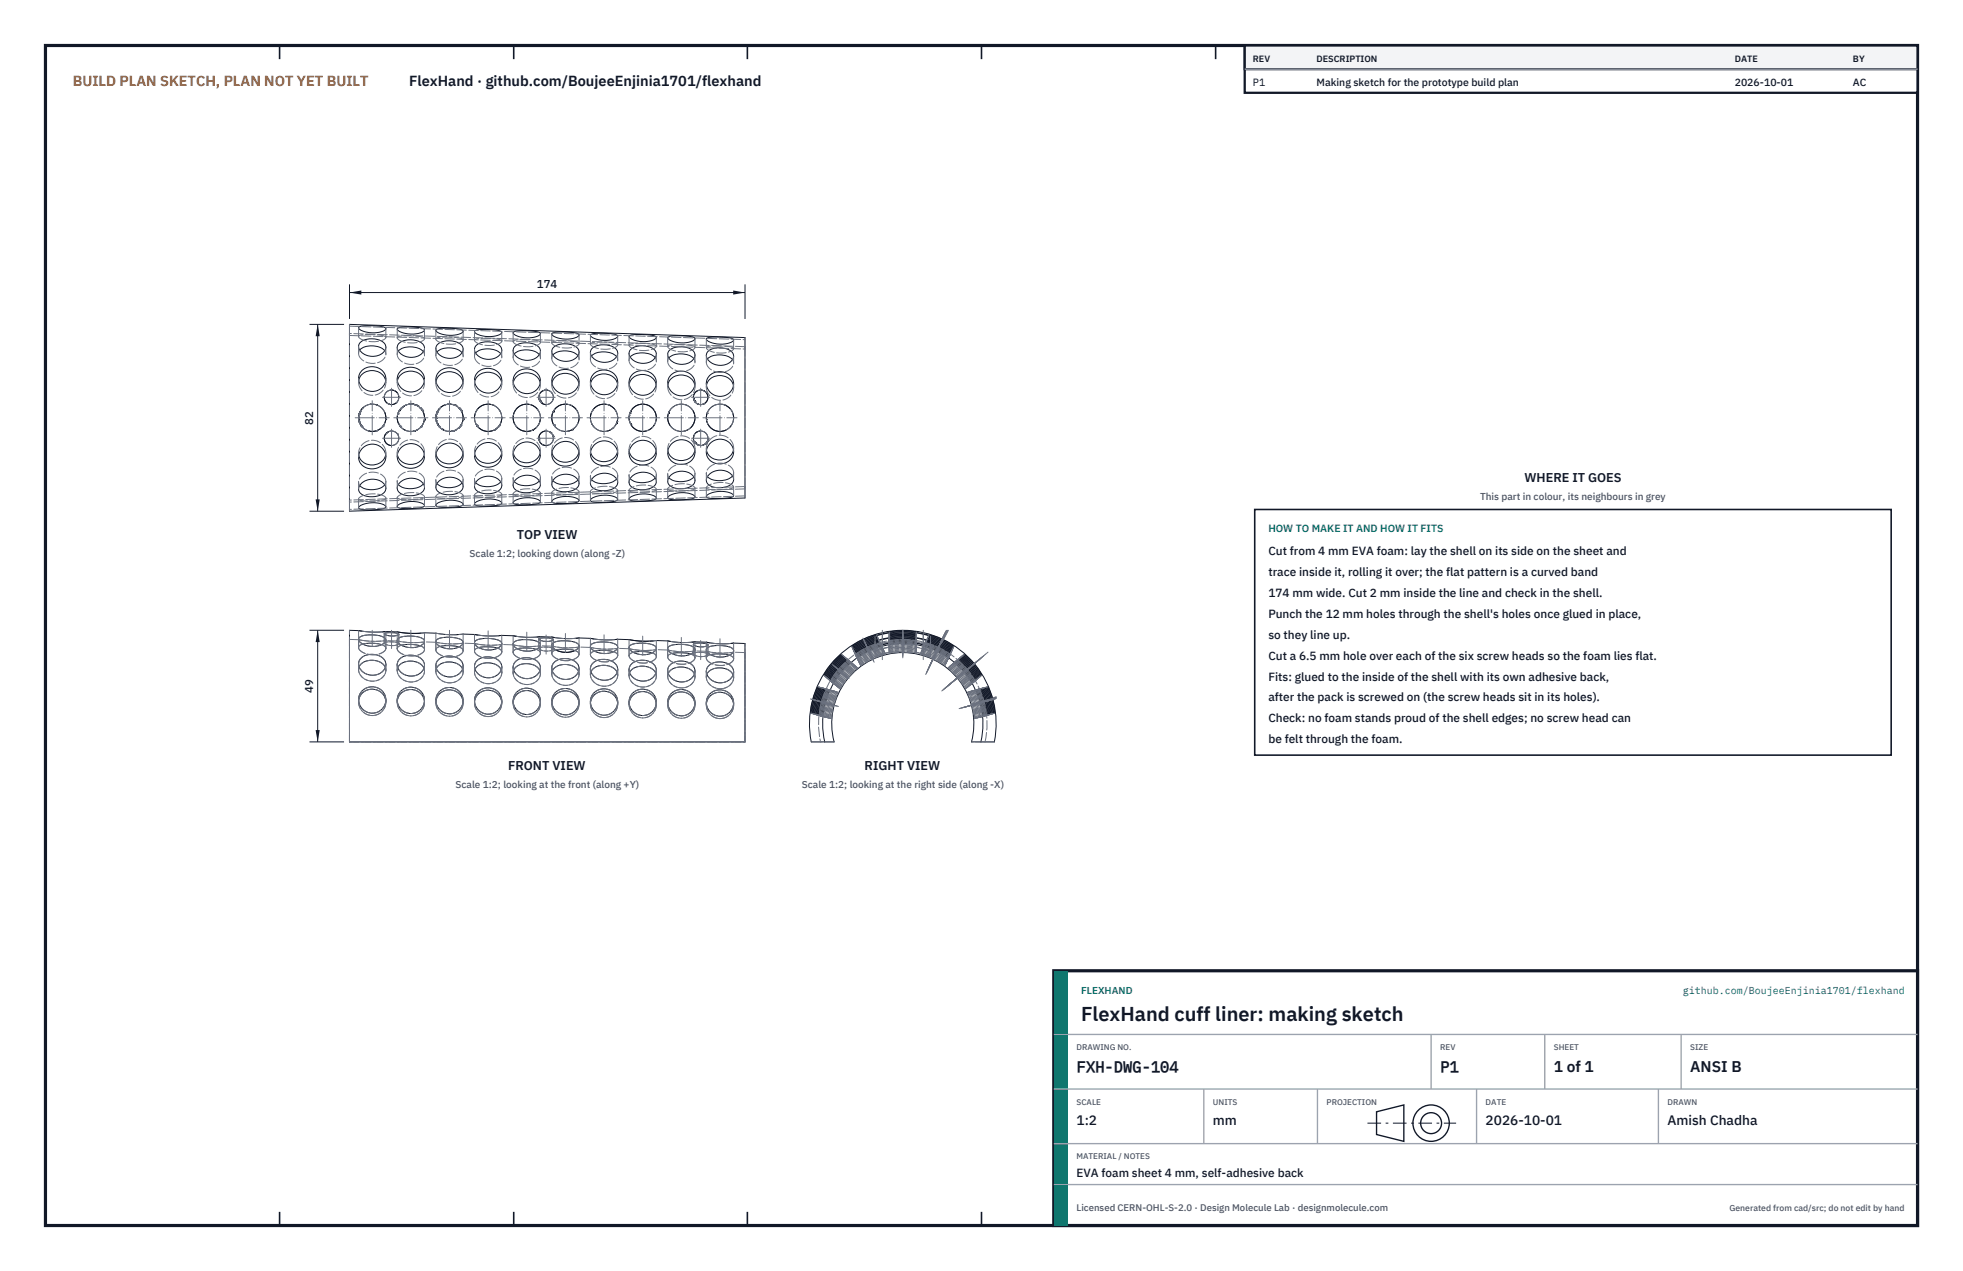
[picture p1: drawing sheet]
<svg xmlns="http://www.w3.org/2000/svg" width="432mm" height="279mm" viewBox="0 0 432 279" stroke-linecap="round" stroke-linejoin="round" font-family="sans-serif">
<defs><g id="words">
<text font-size="4.4" fill="#111827" x="237.8" y="224.4">FlexHand cuff liner: making sketch</text>
<g font-size="3.4" fill="#111827">
<text x="236.8" y="235.6">FXH-DWG-104</text>
<text x="316.8" y="235.6">P1</text>
<text x="341.8" y="235.6">1 of 1</text>
<text x="371.8" y="235.6">ANSI B</text>
</g>
<text font-size="3.2" fill="#b45309" x="16" y="19">BUILD PLAN SKETCH, PLAN NOT YET BUILT</text>
<text font-size="3.2" fill="#111827" x="90" y="19">FlexHand · github.com/BoujeeEnjinia1701/flexhand</text>
<g font-size="3" fill="#111827">
<text x="236.8" y="247.2">1:2</text>
<text x="266.8" y="247.2">mm</text>
<text x="326.8" y="247.2">2026-10-01</text>
<text x="366.8" y="247.2">Amish Chadha</text>
</g>
<g font-size="2.8" fill="#111827">
<text x="335.3" y="106">WHERE IT GOES</text>
<text x="113.7" y="118.5">TOP VIEW</text>
<text x="111.8" y="169.2">FRONT VIEW</text>
<text x="190.2" y="169.2">RIGHT VIEW</text>
</g>
<g font-size="2.6" fill="#111827">
<text x="279" y="122">Cut from 4 mm EVA foam: lay the shell on its side on the sheet and</text>
<text x="279" y="126.6">trace inside it, rolling it over; the flat pattern is a curved band</text>
<text x="279" y="131.2">174 mm wide. Cut 2 mm inside the line and check in the shell.</text>
<text x="279" y="135.8">Punch the 12 mm holes through the shell's holes once glued in place,</text>
<text x="279" y="140.4">so they line up.</text>
<text x="279" y="145">Cut a 6.5 mm hole over each of the six screw heads so the foam lies flat.</text>
<text x="279" y="149.6">Fits: glued to the inside of the shell with its own adhesive back,</text>
<text x="279" y="154.2">after the pack is screwed on (the screw heads sit in its holes).</text>
<text x="279" y="158.8">Check: no foam stands proud of the shell edges; no screw head can</text>
<text x="279" y="163.4">be felt through the foam.</text>
<text x="236.8" y="258.8">EVA foam sheet 4 mm, self-adhesive back</text>
</g>
<g font-size="2.5" fill="#111827">
<text x="118.1" y="63.3">174</text>
<text x="68.9" y="93.3" transform="rotate(-90 68.9 93.3)">82</text>
<text x="68.9" y="152.3" transform="rotate(-90 68.9 152.3)">49</text>
</g>
<g font-size="2.3" fill="#111827">
<text x="275.6" y="18.8">P1</text>
<text x="289.6" y="18.8">Making sketch for the prototype build plan</text>
<text x="381.6" y="18.8">2026-10-01</text>
<text x="407.6" y="18.8">AC</text>
</g>
<text font-size="2.3" fill="#0f766e" x="279" y="117">HOW TO MAKE IT AND HOW IT FITS</text>
<g font-size="2.2" fill="#4b5563">
<text x="325.6" y="110">This part in colour, its neighbours in grey</text>
<text x="103.3" y="122.5">Scale 1:2; looking down (along -Z)</text>
<text x="100.2" y="173.2">Scale 1:2; looking at the front (along +Y)</text>
<text x="176.4" y="173.2">Scale 1:2; looking at the right side (along -X)</text>
</g>
<g font-size="2.2" fill="#0f766e">
<text x="237.8" y="218.4">FLEXHAND</text>
<text x="370.2" y="218.4">github.com/BoujeeEnjinia1701/flexhand</text>
</g>
<text font-size="2.1" fill="#4b5563" x="236.8" y="266.2">Licensed CERN-OHL-S-2.0 · Design Molecule Lab · designmolecule.com</text>
<g font-size="2" fill="#111827">
<text x="275.6" y="13.6">REV</text>
<text x="289.6" y="13.6">DESCRIPTION</text>
<text x="381.6" y="13.6">DATE</text>
<text x="407.6" y="13.6">BY</text>
</g>
<text font-size="1.9" fill="#4b5563" x="380.4" y="266.2">Generated from cad/src; do not edit by hand</text>
<g font-size="1.8" fill="#4b5563">
<text x="236.8" y="230.8">DRAWING NO.</text>
<text x="316.8" y="230.8">REV</text>
<text x="341.8" y="230.8">SHEET</text>
<text x="371.8" y="230.8">SIZE</text>
<text x="236.8" y="242.8">SCALE</text>
<text x="266.8" y="242.8">UNITS</text>
<text x="291.8" y="242.8">PROJECTION</text>
<text x="326.8" y="242.8">DATE</text>
<text x="366.8" y="242.8">DRAWN</text>
<text x="236.8" y="254.8">MATERIAL / NOTES</text>
</g>
</g></defs>
<path d="M10 10h411.8v259.4h-411.8z" fill="none" stroke="#111827" stroke-width=".7" stroke-linecap="butt"/>
<g fill="none" stroke="#111827" stroke-width=".35">
<path d="M61.5 10v3M113 10v3M164.4 10v3M215.9 10v3M267.4 10v3M318.9 10v3M370.3 10v3M61.5 266.4v3M113 266.4v3M164.4 266.4v3M215.9 266.4v3M267.4 266.4v3"/>
<path d="M318.9 266.4v3M370.3 266.4v3"/>
</g>
<g fill="none" stroke="#111727" stroke-width=".22">
<path d="M76.9 71.3l87 2.9v35.3l-87 2.9zM78.9 71.9a10.6 10.6 0 0 1 4.7-.2l.9 .2 .4 .4a3.9 3.9 0 0 1-3.3 .8h-.6a3 3 0 0 1-2.1-1zM79.1 77a4.3 4.3 0 0 1 5.5 .1M79.2 75.3a4.2 4.2 0 0 1 5.5 .4 2 2 0 0 1-2 2.6 3.1 3.1 0 0 1-3.8-2.1zM87.4 72.2a10.7 10.7 0 0 1 4.7-.2l1.2 .4a1.36 1.36 0 0 1-1.5 .9 5.7 5.7 0 0 1-4.4-.8zM87.6 77.2a4.3 4.3 0 0 1 5.5 .1M87.7 75.5a4.2 4.2 0 0 1 5.5 .4 1.79 1.79 0 0 1-1.4 2.4 3.4 3.4 0 0 1-4.4-1.7l.1-.7zM95.9 72.5a10.8 10.8 0 0 1 4.7-.2l1.2 .4a1.37 1.37 0 0 1-1.5 .9 5.7 5.7 0 0 1-4.4-.8zM96.1 77.4a4.3 4.3 0 0 1 5.5 .1M96.2 75.8a4.3 4.3 0 0 1 5.5 .3 2 2 0 0 1-2 2.6 3.1 3.1 0 0 1-3.8-2.1zM104.4 72.8a10.8 10.8 0 0 1 4.7-.2l1.2 .4a1.37 1.37 0 0 1-1.5 .9 5.7 5.7 0 0 1-4.4-.9zM104.6 77.6a4.3 4.3 0 0 1 5.5 .2"/>
<path d="M104.7 76a4.3 4.3 0 0 1 5.5 .3 2 2 0 0 1-2 2.6 3.1 3.1 0 0 1-3.8-2.1zM112.9 73a10.9 10.9 0 0 1 4.7-.2l1.2 .4a1.37 1.37 0 0 1-1.5 1 5.6 5.6 0 0 1-4.4-.9zM113.1 77.8a4.3 4.3 0 0 1 5.5 .2M113.2 76.2a4.3 4.3 0 0 1 5.5 .3 2.01 2.01 0 0 1-2 2.6 3.1 3.1 0 0 1-3.8-2.1zM121.4 73.3a11 11 0 0 1 4.7-.2l1.2 .4a1.37 1.37 0 0 1-1.5 .9 5.6 5.6 0 0 1-4.4-.8zM121.6 78.1a4.3 4.3 0 0 1 5.5 .1M121.7 76.4a4.3 4.3 0 0 1 5.5 .3 1.8 1.8 0 0 1-1.4 2.5 3.4 3.4 0 0 1-4.4-1.7l.1-.7zM129.9 73.6a11.1 11.1 0 0 1 4.7-.2l1.2 .4a1.38 1.38 0 0 1-1.5 .9 5.6 5.6 0 0 1-4.4-.8zM130.1 78.3a4.3 4.3 0 0 1 5.5 .1M130.2 76.6a4.3 4.3 0 0 1 5.5 .4 1.8 1.8 0 0 1-1.4 2.4 3.4 3.4 0 0 1-4.4-1.7l.1-.7zM138.4 73.9a11.2 11.2 0 0 1 4.7-.2l1.2 .3a1.37 1.37 0 0 1-1.5 1 5.6 5.6 0 0 1-4.4-.9zM138.6 78.5a4.3 4.3 0 0 1 5.5 .1"/>
<path d="M138.7 76.9a4.3 4.3 0 0 1 5.5 .3 2.01 2.01 0 0 1-2 2.6 3.1 3.1 0 0 1-3.8-2.1zM146.9 74.1a11.3 11.3 0 0 1 4.7-.2l1.2 .4a1.37 1.37 0 0 1-1.5 1 5.6 5.6 0 0 1-4.4-.9zM147.1 78.7a4.4 4.4 0 0 1 5.5 .1M147.2 77.1a4.3 4.3 0 0 1 5.5 .3 2.01 2.01 0 0 1-2 2.6 3.1 3.1 0 0 1-3.8-2.1zM155.4 74.4a11.4 11.4 0 0 1 4.7-.2l1.2 .4a1.38 1.38 0 0 1-1.5 .9 5.5 5.5 0 0 1-4.4-.8zM155.6 78.9a4.4 4.4 0 0 1 5.5 .2M155.7 77.3a4.3 4.3 0 0 1 5.5 .3 2.02 2.02 0 0 1-2 2.6 3.1 3.1 0 0 1-3.8-2.1zM78.9 91.7h.1M78.9 91.8v.1M78.9 92h.1M78.9 91.6v.1M78.9 92.2h.1"/>
<path d="M78.9 91.5h.1M78.9 91.4v.1M78.9 92.3h.1M78.9 83.6a3.1 3.1 0 0 1 3-2.1 3.1 3.1 0 0 1 2.9 2.2M79 91.1l-.1 .3M79 91.1h.1M79 92.6h.1M79 92.6v.1M79 91v.1M79 92.7h.1M79 92.7v.1M79 91h.1"/>
<path d="M79 90.9h.1M79 92.8h.1M79.1 90.8h.1M79.1 92.9h.1M79.1 92.9v.1M79.1 93h.1M79.1 90.6h.1M79.2 90.5h.1M79.2 90.4v.1M79.3 93.3h.1M79.3 93.3v.2M79.4 93.5v.1"/>
<path d="M79.4 93.6h.1M79.5 93.6h.1M79.5 93.6v.1M79.5 93.7h.1M79.6 93.7h.1M79.6 81.5a3.1 3.1 0 0 1 3.3-.7 3.1 3.1 0 0 1 2 2.8 2.98 2.98 0 0 1-3.6 2.4 2.98 2.98 0 0 1-2.2-3.7zM79.6 89.9l-.3 .4M79.6 89.9h.1M79.7 93.9h.1M79.7 89.8h.1M79.7 93.9l.1 .1M79.8 98.4a2.9 2.9 0 0 1 3.7-.3 2.9 2.9 0 0 1 1 3.6 3.1 3.1 0 0 1-3.1 1.3 3.1 3.1 0 0 1-2.5-2.2 2.75 2.75 0 0 1 .9-2.4z"/>
<path d="M80 89.5l-.3 .3M81.1 94.7h.1M81.1 94.7l.1 .1M81.2 94.8h.1M81.4 88.9h.1M81.6 88.9h-.2M81.6 88.9h.1M82.5 88.9l.3 .1M82.8 89h.1M82.8 89l.2 .1M82.9 94.7l-1.6 .1M82.9 94.7h.1"/>
<path d="M82.9 94.6h.1M83 94.6h.1M83 89.1h.1M83.8 94.2l-.6 .3M84.1 93.9h.1M84.2 93.7h.1M84.3 93.7h-.1M84.3 93.7h.1M84.4 93.5h.1M84.5 87.3l.2 .7 .5 .6M84.5 87.3h.1M84.5 87.1v.2"/>
<path d="M84.5 93.2v.1M84.6 90.6l.3 1.2M84.8 100a3.1 3.1 0 0 1-2.9 2.2 3.1 3.1 0 0 1-3-2.1M84.8 92.2l-.1 .7M84.9 92.2h.1M84.9 91.8v.4M84.9 95.3a1.6 1.6 0 0 0-.2 1.8 1.6 1.6 0 0 0 1.6 .8M84.9 95.3h.1M85.2 95.1l-.3 .2M85.2 95h.1M85.5 88.8h.1M85.9 85.8h.1"/>
<path d="M86 85.7a1.61 1.61 0 0 1 1.4 .7M87.2 88.5l-.6 .4h-.8M87.2 88.5h.1M87.4 83.7a3.1 3.1 0 0 1 3-2.1 3.1 3.1 0 0 1 2.9 2.2M87.4 91.4v.9l.3 .9M87.4 95.4h.1M87.5 91.1h.1M87.5 91v.1M87.5 91h.1M87.5 90.8v.1M87.6 90.8h.1M87.7 87v.3"/>
<path d="M87.7 93.2h.1M87.7 90.4v.1M87.7 87.3v.1M87.8 90.3h.1M87.8 90.2h.1M87.9 93.5h.1M87.9 90.1h.1M88 93.6h.1M88 90.1h.1M88 93.6v.1M88.1 89.9h.1M88.1 81.6a3.1 3.1 0 0 1 3.3-.7 3.1 3.1 0 0 1 2 2.8 2.98 2.98 0 0 1-3.6 2.4 2.98 2.98 0 0 1-2.2-3.7z"/>
<path d="M88.1 93.8h.1M88.1 89.8v.1M88.1 89.8h.1M88.2 89.8h-.1M88.2 89.8h.1M88.3 89.7h.1M88.3 94h.1M88.3 98.3a2.9 2.9 0 0 1 3.7-.3 2.9 2.9 0 0 1 1 3.5 3.1 3.1 0 0 1-3.1 1.4 3.1 3.1 0 0 1-2.5-2.2 2.74 2.74 0 0 1 .9-2.4zM88.3 89.6h.1M88.4 89.6h.1M88.7 89.3h.1M88.7 94.4l.5 .2"/>
<path d="M89.1 89.1h.1M89.2 89.1h.1M89.9 88.9h.1M90 88.9h-.1M90 88.9h.1M90.2 94.8h.1M90.3 94.8h.1M90.4 88.8l-.4 .1M90.5 88.8h.1M90.6 88.9h.1M90.7 88.9h.1M90.8 88.9h.1"/>
<path d="M90.8 88.9h.2M91 94.8h-.1M91 88.9h.1M91.1 94.8h.1M91.1 94.7h.1M91.1 88.9h.1M91.2 94.7h.1M91.2 88.9h.1M91.2 94.7l-.2 .1M91.2 89h.1M91.3 89h.1M91.4 94.7h-.1"/>
<path d="M91.4 94.6h.1M91.5 89h.1M91.5 89.1h.1M91.5 94.6h.1M91.6 89.1h.1M91.6 89.1l.3 .2M91.9 89.3h.1M92 89.3h.1M92.4 89.6h.1M92.4 89.6l.2 .2M92.4 89.7h.1M92.5 89.7h.1"/>
<path d="M92.6 89.8h.1M92.6 89.8l.1 .1M92.6 93.8h.1M92.7 93.8h-.1M92.7 93.8h.1M92.7 89.9h.1M92.7 89.9l.1 .2M92.7 93.7v.1M92.7 93.7h.1M92.8 93.7h-.1M92.8 93.6v.1M92.8 90.1h.1"/>
<path d="M92.8 93.6h.1M92.9 90.2h.1M92.9 93.4l-.1 .1M93 90.4h.1M93.1 93.1l-.1 .2M93.1 90.6l.3 1.2M93.2 92.9h.1M93.3 92.3l-.1 .5M93.3 92.3h.1M93.3 99.9a3.1 3.1 0 0 1-2.9 2.2 3.1 3.1 0 0 1-3-2.2M93.4 92.2h.1M93.4 92.1h.1"/>
<path d="M93.4 91.8h.1M95.9 91.9h.1M95.9 92h.1M95.9 92v.1M95.9 91.6v.3M95.9 91.6h.1M95.9 91.5h.1M95.9 91.4v.1M95.9 91.4h.1M95.9 83.9a3.1 3.1 0 0 1 3-2.2 3.1 3.1 0 0 1 2.9 2.2M95.9 91.3h.1M96 92.5h.1"/>
<path d="M96 92.6h.1M96 92.6v.2M96 91.1l-.1 .2M96 91.1h.1M96 91h.1M96 92.8h.1M96 90.9v.1M96 90.9h.1M96.1 90.8h.1M96.1 90.6h.1M96.2 90.5h.1M96.2 93.2h.1"/>
<path d="M96.2 90.4v.1M96.2 93.3l.1 .1M96.3 90.3h.1M96.3 93.4h.1M96.4 93.5h.1M96.4 93.5v.1M96.4 90.1h.1M96.4 93.6h.1M96.5 93.6h.1M96.5 93.6v.1M96.5 93.7h.1M96.6 81.7a3.1 3.1 0 0 1 3.2-.7 3.1 3.1 0 0 1 2.1 2.5 2.97 2.97 0 0 1-3.5 2.7 2.97 2.97 0 0 1-2.3-3.7z"/>
<path d="M96.6 93.8h.1M96.6 89.9l-.2 .2M96.6 89.8v.1M96.6 93.8l.1 .1M96.7 89.8h-.1M96.7 93.9h.1M96.8 94h.1M96.8 98.2a2.9 2.9 0 0 1 3.7-.4 2.9 2.9 0 0 1 1 3.6 3.1 3.1 0 0 1-3.1 1.4 3.1 3.1 0 0 1-2.5-2.2 2.74 2.74 0 0 1 .9-2.4zM96.9 89.6h.1M97 94.1h.1M97 94.2h.1M97.3 94.4h.1"/>
<path d="M97.4 94.4l.3 .2M97.7 94.6h.1M97.8 89l-.9 .6M97.8 89h.1M97.9 89h.1M98 89h.1M98.4 88.9h.1M98.5 88.9h.1M98.6 94.8h.1M98.8 88.8h.1M99 88.8h.1M99 88.8l.2 .1"/>
<path d="M99.3 88.9h.2M99.3 94.8h-.6M99.3 94.8h.1M99.4 94.8h.1M99.5 88.9h.1M99.5 94.8h.1M99.6 94.8h.1M99.6 88.9h.1M99.7 88.9h.1M99.7 88.9v.1M99.7 89h.1M99.7 94.7l-.1 .1"/>
<path d="M99.7 94.7h.1M99.8 94.7h.1M99.9 89l.1 .1M99.9 94.7h.1M100 89.1h.1M100.1 89.1h.1M100.2 94.5h.1M100.3 94.5h.1M100.4 89.3h.1M100.8 94.2h.1M100.8 94.1h.1M100.9 89.6h.1"/>
<path d="M100.9 89.7h.1M101 94h.1M101 89.7l.1 .1M101 89.7h.1M101 93.9v.1M101 93.9h.1M101.1 89.8h.1M101.1 93.9h.1M101.1 93.8v.1M101.1 93.8h.1M101.2 89.9h.1M101.2 89.9v.1"/>
<path d="M101.2 93.7v.1M101.2 90l.1 .1M101.2 93.7h.1M101.3 93.6l-.1 .1M101.3 93.6h.1M101.3 90.1h.1M101.4 90.1h.1M101.4 90.2h.1M101.4 90.2v.1M101.4 93.5l-.1 .1M101.4 93.4h.1M101.4 90.3h.1"/>
<path d="M101.5 90.4h.1M101.5 93.2v.1M101.6 90.6l.3 1.2M101.7 92.9h.1M101.8 92.4l-.1 .4M101.8 99.7a3.1 3.1 0 0 1-2.9 2.3 3.1 3.1 0 0 1-3-2.2M101.8 92.3h.1M101.8 92.2h.1M101.9 92.1v.1M101.9 92.1h.1M101.9 92h.1M101.9 91.8v.2"/>
<path d="M104.4 84a3.1 3.1 0 0 1 3-2.2 3.1 3.1 0 0 1 2.9 2.3M104.5 91.1l-.1 1M104.7 93.2l.1 .2M104.7 90.4v.2M104.9 90.2l-.1 .1M104.9 93.5h.1M104.9 93.5l.1 .2M104.9 93.5l.1 .1M104.9 93.5v.1M104.9 93.6h.1M105 90.1h-.1M105 93.6h.1"/>
<path d="M105 93.7h.1M105.1 81.8a3.1 3.1 0 0 1 3.2-.7 3.1 3.1 0 0 1 2.1 2.5 2.95 2.95 0 0 1-3.6 2.7 2.95 2.95 0 0 1-2.1-4zM105.2 93.9h.1M105.2 93.9a3 3 0 0 0 3.2 .7M105.3 98.1a2.9 2.9 0 0 1 3.7-.4 2.9 2.9 0 0 1 1 3.6 3.1 3.1 0 0 1-3.1 1.4 3.1 3.1 0 0 1-2.5-2.3 2.75 2.75 0 0 1 .9-2.3zM108.1 88.9a3 3 0 0 0-3.1 1.1M108.3 89l.4 .2M108.8 94.5l-.3 .1M108.8 94.5h.1M109.2 94.3l-.2 .1M109.4 94.1l-.2 .1M109.4 94h.1"/>
<path d="M109.6 93.9h-.1M109.8 93.6l-.1 .2M109.8 93.6h.1M109.8 90.1h.1M109.9 93.5h.1M109.9 90.3l.1 .1M110.1 93.1l-.1 .2M110.2 92.9h.1M110.3 99.6a3.1 3.1 0 0 1-2.9 2.3 3.1 3.1 0 0 1-3-2.2M110.4 92.1l-.2 .7M110.4 91.8h.1M112.9 84.1a3.1 3.1 0 0 1 3-2.2 3.1 3.1 0 0 1 2.9 2.3"/>
<path d="M112.9 91.4v.9l.3 .9M112.9 91.4h.1M113.2 93.2v.1M113.2 93.3h.1M113.5 90.1l-.6 1.2M113.5 93.7h.1M113.6 82a3.1 3.1 0 0 1 3.2-.8 3.1 3.1 0 0 1 2.1 2.6 2.95 2.95 0 0 1-3.6 2.7 2.95 2.95 0 0 1-2.1-4zM113.6 93.8h.1M113.7 93.9a3 3 0 0 0 3.3 .7M113.8 98a2.9 2.9 0 0 1 3.7-.4 2.9 2.9 0 0 1 1 3.6 3.1 3.1 0 0 1-3.1 1.4 3.1 3.1 0 0 1-2.5-2.3 2.74 2.74 0 0 1 .9-2.3zM116.5 88.9a3 3 0 0 0-3 1.1M116.8 89l.7 .3 .7 .6"/>
<path d="M117 94.6h.1M117.1 94.6h.1M117.9 94.1l-.6 .4M118.3 90.1l.1 .1M118.4 93.4l-.1 .2M118.5 96.3h.1M118.5 96.5v.1M118.5 87.5v.1M118.5 96.6h.1M118.5 96.6l.1 .2M118.5 87.6h.1M118.6 87h.1"/>
<path d="M118.6 87.7h.1M118.6 87.8h.1M118.6 93.1l-.1 .2M118.6 87.9l.1 .1M118.7 88h.1M118.7 97l.7 .8M118.7 92.9h.1M118.8 88.2h.1M118.8 88.2v.1M118.8 92.3l-.1 .5M118.8 99.5a3.1 3.1 0 0 1-2.9 2.2 3.1 3.1 0 0 1-3-2.1M118.9 92.1l-.1 .2"/>
<path d="M118.9 91.8h.1M119 88.4h.1M119 88.5h.1M119 88.5l.1 .1M119.1 88.6l.5 .3h.7M119.4 97.8h.1M119.5 97.8l1 .1M119.8 85.8l-.6 .2-.4 .4M119.9 85.8h-.1M119.9 94.8a1.6 1.6 0 0 0-1.4 1.5M120.2 85.7l.2 .1M120.4 85.8h.3"/>
<path d="M120.9 94.9h.1M120.9 95h.1M121.1 86h.1M121.1 95.1l.1 .1M121.2 95.2h.1M121.4 91.7l.3 1.4M121.4 84.2a3.1 3.1 0 0 1 3-2.1 3.1 3.1 0 0 1 2.9 2.2M121.4 86.4h.1M121.6 90.8l-.2 .9M121.6 95.7h.1M121.6 95.7v.1M121.7 87.8l-.1 .1"/>
<path d="M121.7 90.6h-.1M121.7 90.6h.1M121.7 95.9h.1M121.7 90.5v.1M121.7 96v.1M121.7 96h.1M121.7 90.5h.1M121.7 93.2l.1 .1M121.7 87.3v.1M121.7 96.3h.1M121.9 93.5h.1M121.9 93.5l.1 .1"/>
<path d="M121.9 90.1l-.1 .2M121.9 93.6h.1M122 90h.1M122.1 82.1a3.1 3.1 0 0 1 3.2-.8 3.1 3.1 0 0 1 2.1 2.6 2.95 2.95 0 0 1-3.6 2.7 2.95 2.95 0 0 1-2.1-4zM122.1 93.8h.1M122.3 97.9a2.9 2.9 0 0 1 3.7-.4 2.9 2.9 0 0 1 1 3.5 3.1 3.1 0 0 1-3.1 1.4 3.1 3.1 0 0 1-2.5-2.2 2.75 2.75 0 0 1 .9-2.3zM125 94.8h-.1M125 88.9a3 3 0 0 0-3 1.1M125.4 89l.8 .5 .5 .5M125.9 94.5l-.8 .3M125.9 94.4h.1M126.1 94.3l-.1 .1"/>
<path d="M126.3 94.1l-.1 .1M126.9 90.3l.1 .1M127.3 99.4a3.1 3.1 0 0 1-2.9 2.2 3.1 3.1 0 0 1-3-2.1M127.4 92.1l-.2 .8M127.4 91.8h.1M129.9 84.3a3.1 3.1 0 0 1 3-2.1 3.1 3.1 0 0 1 2.9 2.2M130.1 90.8l-.2 1.4M130.2 90.5l-.1 .1M130.2 93.2l.1 .1M130.3 90.3h.1M130.4 90.1l-.1 .2M130.5 93.6h.1"/>
<path d="M130.5 90h.1M130.6 82.2a3.1 3.1 0 0 1 3.2-.7 3.1 3.1 0 0 1 2.1 2.5 2.95 2.95 0 0 1-3.6 2.7 2.95 2.95 0 0 1-2.1-4zM130.6 93.8h.1M130.8 97.7a2.9 2.9 0 0 1 3.7-.3 2.9 2.9 0 0 1 1 3.5 3.1 3.1 0 0 1-3.1 1.4 3.1 3.1 0 0 1-2.5-2.2 2.75 2.75 0 0 1 .9-2.4zM133.5 88.9a3 3 0 0 0-3 1M133.8 94.7h-.2M133.9 89h.1M134 89h.1M134 89v.1M134 89.1l1.3 .9M134.3 94.5l-.5 .2M134.4 94.4h.1"/>
<path d="M134.6 94.3l-.1 .1M134.9 94.1l-.2 .1M135.4 90.2h.1M135.4 93.4v.1M135.4 90.3l.1 .1M135.6 93.1l-.1 .2M135.6 93.1h.1M135.8 92.7l-.1 .2M135.8 92.7h.1M135.8 99.3a3.1 3.1 0 0 1-2.9 2.2 3.1 3.1 0 0 1-3-2.2M135.8 92.3v.4M135.9 92.1l-.1 .1"/>
<path d="M135.9 91.8h.1M138.4 91.9v.1M138.4 91.8h.1M138.4 91.7h.1M138.4 92h.1M138.4 92v.1M138.4 91.6v.1M138.4 92.1v.3M138.4 84.5a3.1 3.1 0 0 1 3-2.2 3.1 3.1 0 0 1 2.9 2.2M138.4 91.3h.1M138.4 92.4h.1M138.5 92.5v.2"/>
<path d="M138.5 92.7v.1M138.6 90.8h.1M138.7 90.5v.1M138.7 90.5h.1M138.7 93.2h.1M138.7 93.3h.1M138.8 93.4l.2 .2M138.9 90.1l-.1 .3M139 90.1a3 3 0 0 1 4.9 .1M139 93.7a3 3 0 0 0 3.2 1M139.1 82.3a3.1 3.1 0 0 1 3.2-.7 3.1 3.1 0 0 1 2.1 2.5 2.95 2.95 0 0 1-3.6 2.7 2.95 2.95 0 0 1-2.1-4zM139.3 97.6a2.9 2.9 0 0 1 3.7-.4 2.9 2.9 0 0 1 1 3.6 3.1 3.1 0 0 1-3.1 1.4 3.1 3.1 0 0 1-2.5-2.2 2.75 2.75 0 0 1 .9-2.4z"/>
<path d="M142.5 94.6h.1M143.4 94.1l-.7 .4M143.5 94h.1M143.9 90.3l.4 .8 .1 .7M143.9 93.4l-.2 .3M144.3 99.1a3.1 3.1 0 0 1-2.9 2.3 3.1 3.1 0 0 1-3-2.2M144.4 92.1l-.1 .4M144.4 91.8v.1M146.9 84.6a3.1 3.1 0 0 1 3-2.2 3.1 3.1 0 0 1 2.9 2.3M147 91.1a3 3 0 0 0 .4 2.5M147.1 90.8h-.1M147.1 90.8h.1"/>
<path d="M147.2 90.5l-.1 .1M147.2 90.4v.1M147.3 90.2v.1M147.6 82.5a3.1 3.1 0 0 1 3.2-.8 3.1 3.1 0 0 1 2.1 2.5 2.95 2.95 0 0 1-3.6 2.7 2.95 2.95 0 0 1-2.1-3.9zM147.6 93.8h.1M147.8 97.5a2.9 2.9 0 0 1 3.7-.4 2.9 2.9 0 0 1 1 3.6 3.1 3.1 0 0 1-3.1 1.4 3.1 3.1 0 0 1-2.5-2.3 2.75 2.75 0 0 1 .9-2.3zM150.6 88.9l.1 .1M150.7 94.7h-.1M150.8 94.7h.1M151 89.1h.1M151.1 89.1l.1 .1M151.3 94.5l-.3 .1"/>
<path d="M151.8 94.1v.1M152.1 89.9h.1M152.3 90.1h.1M152.4 90.3l.3 .6 .2 .9M152.5 87.4v.1M152.5 87.5v.1M152.6 87.6h.1M152.6 87.7v.2M152.6 87.9h.1M152.6 87.9l.1 .1M152.7 97h.1M152.7 95.7l-.1 1.1"/>
<path d="M152.7 88h.1M152.7 88.1h.1M152.7 88.1l.1 .1M152.7 97.2h.1M152.8 97.2h.1M152.8 88.2h.1M152.8 99a3.1 3.1 0 0 1-2.9 2.2 3.1 3.1 0 0 1-3-2.1M152.9 92.1l-.3 1-.7 1M152.9 88.3h.1M152.9 91.8v.1M152.9 88.4h.1M152.9 97.4h.1"/>
<path d="M153.2 97.7h.1M153.3 97.7h.1M153.3 94.9l-.4 .4M153.3 97.7l.1 .1M153.4 88.7h.1M153.4 88.8l.3 .1M153.4 97.8h.1M153.5 85.9a1.6 1.6 0 0 0-1 1.5M153.6 97.9h.1M153.7 94.8l-.4 .1M153.7 88.9h.1M153.7 88.9h.2"/>
<path d="M153.8 97.9h.1M153.9 88.9h.1M153.9 97.9h.1M153.9 88.9h.4M154 94.7l-.2 .1M154.1 97.9h.1M154.2 97.9h.1M154.2 85.7l.1 .1M154.4 85.8h.1M154.5 97.9h-.3M154.5 88.9h.1M154.5 97.9h.1"/>
<path d="M154.6 85.8h.1M154.7 85.9h.1M154.7 85.9l.3 .1M154.8 88.8h.1M154.9 97.8l-.3 .1M155 97.7h.1M155.1 97.6h.1M155.2 97.6h.1M155.2 86.1l.1 .1M155.3 86.2h.1M155.3 86.2l.3 .6 .1 .5M155.3 97.4h.1"/>
<path d="M155.4 92.2h.1M155.4 84.7a3.1 3.1 0 0 1 3-2.1 3.1 3.1 0 0 1 2.9 2.2M155.4 92.4l.2 .5M155.5 97.2h.1M155.5 97.1h.1M155.6 90.8l-.2 1.3M155.6 90.8h.1M155.6 97h.1M155.7 96.8l-.1 .1M155.7 96.8h.1M155.7 93.2a3 3 0 0 0 4 1.3M155.7 96.6h.1"/>
<path d="M155.7 87.4a1.6 1.6 0 0 1-.9 1.4M155.7 96.3h.1M155.8 90.2h.1M155.9 90.1l-.1 .1M156.1 82.6a3.1 3.1 0 0 1 3.2-.8 3.1 3.1 0 0 1 2.1 2.6 2.95 2.95 0 0 1-3.6 2.7 2.95 2.95 0 0 1-2.1-4zM156.1 89.9h.1M156.3 97.4a2.9 2.9 0 0 1 3.7-.4 2.9 2.9 0 0 1 1 3.6 3.1 3.1 0 0 1-3.1 1.4 3.1 3.1 0 0 1-2.5-2.3 2.75 2.75 0 0 1 .9-2.3zM158.8 88.9h.2M159.4 89l1.3 .9M160.7 90h.1M160.8 93.6l-.2 .3M160.9 90.2h.1"/>
<path d="M161 90.4h.1M161.3 91.1l.1 .7M161.3 92.3v.1M161.3 98.9a3.1 3.1 0 0 1-2.9 2.2 3.1 3.1 0 0 1-3-2.1M161.4 92.1l-.1 .2M161.4 91.8v.1M79.1 111.3a5.8 5.8 0 0 1 5.7 0l.1 .1a3.9 3.9 0 0 1-2.8 .7h-1.4a2.15 2.15 0 0 1-1.8-.5zM79.4 106.4a3.5 3.5 0 0 1 5.4 .5 1.8 1.8 0 0 1-1.8 2.1l-1.4 .2a2.4 2.4 0 0 1-2.7-1.7l.2-.7zM84.6 106.6a4.3 4.3 0 0 1-5.5 .1M87.6 111a5.8 5.8 0 0 1 5.7 0l.1 .1a3.5 3.5 0 0 1-2.5 .7h-1.7a2.14 2.14 0 0 1-1.8-.5zM87.9 106.2a3.5 3.5 0 0 1 5.4 .5 1.8 1.8 0 0 1-1.8 2.1l-1.5 .2a2.4 2.4 0 0 1-2.6-1.7l.2-.7zM93.1 106.4a4.3 4.3 0 0 1-5.5 .1"/>
<path d="M96.1 110.8a5.7 5.7 0 0 1 5.7-.1l.1 .2a3.8 3.8 0 0 1-2.8 .6h-1.4a2.14 2.14 0 0 1-1.8-.4zM96.4 105.9a3.5 3.5 0 0 1 5.4 .6 1.8 1.8 0 0 1-1.8 2.1l-1.5 .2a2.4 2.4 0 0 1-2.6-1.7l.2-.7zM101.6 106.1a4.3 4.3 0 0 1-5.5 .2M104.6 110.5a5.7 5.7 0 0 1 5.7-.1l.1 .2a3.9 3.9 0 0 1-2.8 .6l-1.4 .1a2.14 2.14 0 0 1-1.8-.5zM104.9 105.7a3.5 3.5 0 0 1 5.4 .6 1.79 1.79 0 0 1-1.8 2.1l-1.5 .1a2.39 2.39 0 0 1-2.6-1.6l.2-.7zM110.1 105.9a4.3 4.3 0 0 1-5.5 .2M113.1 110.2a5.7 5.7 0 0 1 5.7 0l.1 .1a3.5 3.5 0 0 1-2.5 .6l-1.7 .1a2.12 2.12 0 0 1-1.8-.5zM113.4 105.5a3.5 3.5 0 0 1 5.4 .5 1.79 1.79 0 0 1-1.8 2.2l-1.5 .1a2.38 2.38 0 0 1-2.6-1.7l.2-.6zM118.6 105.7a4.3 4.3 0 0 1-5.5 .1M121.6 109.9a5.7 5.7 0 0 1 5.7 0l.1 .1a3.6 3.6 0 0 1-2.5 .7h-1.7a2.11 2.11 0 0 1-1.8-.5zM121.9 105.3a3.5 3.5 0 0 1 5.4 .5 1.79 1.79 0 0 1-1.8 2.2l-1.5 .1a2.38 2.38 0 0 1-2.6-1.7l.2-.6zM127.1 105.5a4.3 4.3 0 0 1-5.5 .1"/>
<path d="M130 109.7a5.7 5.7 0 0 1 5.8-.1l.1 .2a3.6 3.6 0 0 1-2.5 .6h-1.7a2.12 2.12 0 0 1-1.8-.4zM130.4 105.1a3.5 3.5 0 0 1 5.4 .5 1.79 1.79 0 0 1-1.8 2.1l-1.5 .2a2.38 2.38 0 0 1-2.6-1.7l.1-.7zM135.6 105.3a4.3 4.3 0 0 1-5.5 .1M138.5 109.4a5.6 5.6 0 0 1 5.8 0l.1 .1a3.5 3.5 0 0 1-2.5 .6h-1.7a2.11 2.11 0 0 1-1.8-.4zM138.9 104.9a3.5 3.5 0 0 1 5.4 .5 1.78 1.78 0 0 1-1.8 2.1l-1.5 .2a2.38 2.38 0 0 1-2.6-1.7l.1-.7zM144.1 105.1a4.3 4.3 0 0 1-5.5 .1M147 109.1a5.6 5.6 0 0 1 5.8 0l.1 .1a3.6 3.6 0 0 1-2.5 .6l-1.7 .1a2.11 2.11 0 0 1-1.8-.5zM147.4 104.6a3.5 3.5 0 0 1 5.4 .6 1.78 1.78 0 0 1-1.8 2.1l-1.5 .1a2.37 2.37 0 0 1-2.6-1.6l.1-.7zM152.6 104.8a4.4 4.4 0 0 1-5.5 .2M155.5 108.8a5.6 5.6 0 0 1 5.8 0l.1 .2a3.6 3.6 0 0 1-2.5 .6h-1.7a2.1 2.1 0 0 1-1.8-.5zM155.9 104.4a3.5 3.5 0 0 1 5.4 .6 1.77 1.77 0 0 1-1.8 2.1l-1.5 .1a2.37 2.37 0 0 1-2.6-1.6l.1-.7zM161.1 104.6a4.4 4.4 0 0 1-5.5 .2"/>
<path d="M78.9 138.6l.7 .1M78.9 138.6l2.9 .3 3.1-.1M78.9 138.6h-2v24.5h87v-21.6l-2.5-.1M84.6 139.2l1.5-.1 1.6 .3a1.8 1.8 0 0 1-1.9 .4l-1-.3zM84.9 138.8l-.8 .1M84.9 138.8l2.5 .1M87.4 138.9a20.3 20.3 0 0 0 5.2 .3M87.4 138.9l2.9 .3h5.6l2.9 .3h5.6M100.2 139.5h-.1M100.9 139.5h-.5M101.1 139.5h.1M104.4 139.5l.7 .1"/>
<path d="M104.4 139.5l2.9 .3 3.1-.1M110.4 139.7l-.8 .1M110.4 139.7l2.5 .1M112.9 139.8l.7 .1M112.9 139.8l2.9 .3 3.1-.1M118.9 140h-.8M118.9 140h2.5M192.5 139.8l1.7-.5 1.5-.2zM195.6 138.9a14.1 14.1 0 0 1 6 0l-3-.1zM195.6 139.2a14 14 0 0 1 6 0l-3-.1zM195.6 139.5a13.8 13.8 0 0 1 6 0l-3-.1zM195.6 139.8a13.7 13.7 0 0 1 6 0l-3-.1z"/>
<path d="M201.5 139.1l1.5 .2 1.7 .5zM204.3 139.8a14 14 0 0 1 5.4 2.6l-2.7-1.4zM204.4 139.6a14.2 14.2 0 0 1 5.4 2.5l-2.6-1.4zM78.9 140.6l.2 .1M78.9 154.1a3 3 0 0 1 3-2.6 3 3 0 0 1 3 2.6M79 146.6a3.5 3.5 0 0 1 5.4-.4l.4 .5M79.1 140.1a6.4 6.4 0 0 1 5.6 .2 .8 .8 0 0 1-.5 1.3 4.5 4.5 0 0 1-5.2-.8l-.1-.3zM79.4 144.7a3.7 3.7 0 0 1 5.3 .6 2.45 2.45 0 0 1-2.6 3.1 2.79 2.79 0 0 1-3.1-3zM79.8 141.6l2-.2 2.2 .3M87.4 154.1a3 3 0 0 1 3-2.5 3 3 0 0 1 3 2.6M87.5 146.8a3.6 3.6 0 0 1 5.4-.5l.4 .6M87.6 140.4a6.4 6.4 0 0 1 5.6 .2 .8 .8 0 0 1-.5 1.2 4.5 4.5 0 0 1-5.2-.7l-.1-.3z"/>
<path d="M87.9 144.9a3.7 3.7 0 0 1 5.3 .6 2.53 2.53 0 0 1-2.9 3.1 2.71 2.71 0 0 1-2.8-3zM88.3 141.8l2-.1 2.2 .3M95.9 154.2a3 3 0 0 1 3-2.5 3 3 0 0 1 3 2.6M95.9 141.2h.2M96 147a3.6 3.6 0 0 1 5.4-.5l.4 .6M96.1 140.7a6.4 6.4 0 0 1 5.6 .1 .8 .8 0 0 1-.5 1.3 4.5 4.5 0 0 1-5.2-.7l-.1-.3zM96.4 145.1a3.7 3.7 0 0 1 5.3 .5 2.54 2.54 0 0 1-2.9 3.2 2.76 2.76 0 0 1-2.8-3zM96.8 142.1l2-.2 2.2 .3M104.4 154.3a3 3 0 0 1 3-2.6 3 3 0 0 1 3 2.6M104.4 141.5h.2M104.5 147.1a3.6 3.6 0 0 1 5.4-.4l.4 .6M104.6 140.9a6.5 6.5 0 0 1 5.6 .2 .8 .8 0 0 1-.5 1.3 4.5 4.5 0 0 1-5.2-.8l-.1-.3z"/>
<path d="M104.9 145.3a3.7 3.7 0 0 1 5.3 .5 2.54 2.54 0 0 1-2.9 3.2 2.64 2.64 0 0 1-2.7-3.3zM105.3 142.4l2-.2 2.2 .3M112.9 154.3a3 3 0 0 1 3-2.5 3 3 0 0 1 3 2.6M112.9 141.8h.2M113 147.3a3.6 3.6 0 0 1 5.4-.4l.4 .5M113.1 141.2a6.5 6.5 0 0 1 5.6 .1 .8 .8 0 0 1-.5 1.3 4.5 4.5 0 0 1-5.2-.7l-.1-.3zM113.4 145.4a3.7 3.7 0 0 1 5.3 .6 2.54 2.54 0 0 1-2.9 3.2 2.65 2.65 0 0 1-2.7-3.3zM113.8 142.6l2-.2 2.2 .3M118.6 140.4l1.5-.2a2.01 2.01 0 0 1 1.6 .4 3 3 0 0 1-3.2-.1zM121.4 140l.7 .2M121.4 140l2.9 .4 3.1-.2M121.4 154.4a3 3 0 0 1 3-2.5 3 3 0 0 1 3 2.6"/>
<path d="M121.5 147.5a3.6 3.6 0 0 1 5.4-.4l.4 .5M121.6 141.4a6.5 6.5 0 0 1 5.6 .2 .8 .8 0 0 1-.5 1.3 4.4 4.4 0 0 1-5.2-.8l-.1-.3zM121.9 145.6a3.7 3.7 0 0 1 5.3 .6 2.54 2.54 0 0 1-2.9 3.2 2.65 2.65 0 0 1-2.7-3.3zM122.1 152.3a2.96 2.96 0 0 1 4.7 .3 2.96 2.96 0 0 1-1.6 4.4 2.96 2.96 0 0 1-3.3-1.2 2.96 2.96 0 0 1 .2-3.5zM122.3 142.9l2-.2 2.2 .3-1 .3-1.2 .1-1.1-.2zM127.4 140.2l-.8 .1M127.4 140.2l2.5 .1M129.9 140.3l.7 .2M129.9 140.3l2.9 .4 3.1-.2M129.9 154.5a3 3 0 0 1 3-2.6 3 3 0 0 1 3 2.6M129.9 142.3l.2 .1M130 147.7a3.6 3.6 0 0 1 5.4-.4l.4 .5"/>
<path d="M130 141.7a6.5 6.5 0 0 1 5.7 .1 .8 .8 0 0 1-.5 1.3 4.4 4.4 0 0 1-5.2-.7l-.1-.3zM130.4 145.8a3.7 3.7 0 0 1 5.3 .6 2.54 2.54 0 0 1-2.9 3.1 2.65 2.65 0 0 1-2.8-3.2zM130.6 152.4a2.96 2.96 0 0 1 4.7 .2 2.96 2.96 0 0 1-1.6 4.5 2.96 2.96 0 0 1-3.3-1.2 2.96 2.96 0 0 1 .2-3.5zM130.8 143.1l2-.1 2.2 .3M135.9 140.5l-.8 .1M135.9 140.5l2.5 .1M138.4 140.6l2.3 .3h2.1M138.4 140.6l2.9 .4 3.1-.2 2.5 .1M138.4 154.6a3 3 0 0 1 3-2.6 3 3 0 0 1 3 2.6M138.4 142.6l.2 .1M138.5 147.9a3.6 3.6 0 0 1 5.4-.5l.4 .6M138.5 141.9a6.6 6.6 0 0 1 5.7 .2 .8 .8 0 0 1-.5 1.3 4.4 4.4 0 0 1-5.2-.8l-.1-.3z"/>
<path d="M138.9 146a3.7 3.7 0 0 1 5.3 .6 2.54 2.54 0 0 1-2.9 3.1 2.65 2.65 0 0 1-2.8-3.2zM139.1 152.5a2.96 2.96 0 0 1 4.7 .2 2.96 2.96 0 0 1-1.6 4.5 2.96 2.96 0 0 1-3.3-1.2 2.96 2.96 0 0 1 .2-3.5zM139.3 143.4l2-.2 2.2 .3M143.4 140.9h-.5M143.4 140.9h.1M143.6 140.9h-.1M146.9 140.9l.7 .1M146.9 140.9l2.9 .3 3.1-.1M146.9 154.6a3 3 0 0 1 3-2.5 3 3 0 0 1 3 2.6M147 142.9h.1M147 148.1a3.6 3.6 0 0 1 5.4-.5l.4 .6M147 142.2a6.6 6.6 0 0 1 5.7 .2 .8 .8 0 0 1-.5 1.2 4.4 4.4 0 0 1-5.2-.7l-.1-.3z"/>
<path d="M147.4 146.2a3.7 3.7 0 0 1 5.3 .5 2.55 2.55 0 0 1-2.9 3.2 2.65 2.65 0 0 1-2.8-3.3zM147.6 152.6a2.96 2.96 0 0 1 4.6 .1 2.96 2.96 0 0 1-1.2 4.4 2.96 2.96 0 0 1-3.5-.9 2.96 2.96 0 0 1 .1-3.6zM147.8 143.7l2-.2 2.2 .3M152.6 141.6l1.5-.2a1.94 1.94 0 0 1 1.6 .4 2.84 2.84 0 0 1-3.2-.1zM152.9 141.1l-.8 .1M152.9 141.1l2.5 .1M155.4 141.2l.7 .1M155.4 141.2l2.9 .3 3.1-.1M155.4 154.7a3 3 0 0 1 3-2.5 3 3 0 0 1 3 2.6M155.5 148.2a3.6 3.6 0 0 1 5.4-.4l.4 .6M155.5 142.5a6.6 6.6 0 0 1 5.7 .1 .8 .8 0 0 1-.5 1.3 4.4 4.4 0 0 1-5.2-.7l-.1-.3zM155.9 146.4a3.7 3.7 0 0 1 5.3 .5 2.55 2.55 0 0 1-2.9 3.2 2.66 2.66 0 0 1-2.8-3.3z"/>
<path d="M156.1 152.6a2.96 2.96 0 0 1 4.6 .1 2.96 2.96 0 0 1-1.2 4.5 2.96 2.96 0 0 1-3.5-.9 2.96 2.96 0 0 1 .1-3.7zM156.3 143.9l2-.2 2.2 .3M161.4 141.4l-.8 .1M179.9 151l-.9 2.8-.6 3a14.1 14.1 0 0 1 1.5-5.8zM180.2 151.1l-.9 2.8-.7 2.9a14 14 0 0 1 1.6-5.7zM180.5 151.1l-.9 2.9-.7 2.9a13.8 13.8 0 0 1 1.6-5.8zM180.7 151.2l-.9 2.9-.6 2.9a13.7 13.7 0 0 1 1.5-5.8zM181 151.3l-.9 2.8-.6 3a13.6 13.6 0 0 1 1.5-5.8zM181.3 151.3l-.9 2.9-.7 2.9a13.4 13.4 0 0 1 1.6-5.8zM181.6 151.4l-.9 2.9-.7 2.9a13.3 13.3 0 0 1 1.6-5.8zM181.8 151.5l-.9 2.9-.6 2.9a13.2 13.2 0 0 1 1.5-5.8zM182.1 151.6l-.9 2.8-.6 3a13 13 0 0 1 1.5-5.8z"/>
<path d="M182.4 151.6l-.9 2.9-.7 2.9a12.9 12.9 0 0 1 1.6-5.8zM183.8 144.9l1.3-1.1-2 2.3-1.9 2.3a14.3 14.3 0 0 1 2.6-3.5zM184 145.1l1.3-1.1-2 2.2-1.9 2.4a14.1 14.1 0 0 1 2.6-3.5zM184.3 145.3l1.2-1.1-2 2.2-1.8 2.4a14 14 0 0 1 2.6-3.5zM184.5 145.5l1.2-1.1-2 2.2-1.8 2.4a13.9 13.9 0 0 1 2.6-3.5zM184.7 145.7l1.3-1.1-2.1 2.2-1.8 2.4a13.7 13.7 0 0 1 2.6-3.5zM184.9 145.8l1.3-1-2.1 2.2-1.8 2.4a13.6 13.6 0 0 1 2.6-3.6zM185.1 146l1.3-1-2 2.2-1.9 2.3a13.5 13.5 0 0 1 2.6-3.5zM185.3 146.2l1.3-1.1-2 2.2-1.8 2.4a13.3 13.3 0 0 1 2.5-3.5zM185.6 146.4l1.2-1.1-2 2.2-1.8 2.4a13.1 13.1 0 0 1 2.6-3.5zM185.8 146.6l1.3-1.1-2.1 2.2-1.8 2.4a13 13 0 0 1 2.6-3.5zM187.4 142a14.6 14.6 0 0 1 5.4-2.4z"/>
<path d="M187.5 142.3a14.4 14.4 0 0 1 5.4-2.5zM187.7 142.5a14.3 14.3 0 0 1 5.3-2.4zM187.8 142.8a14.1 14.1 0 0 1 5.4-2.5l-2.6 1.1zM187.9 143.1a14 14 0 0 1 5.4-2.5l-2.8 1.2zM188 143.3a13.8 13.8 0 0 1 5.4-2.4l-2.5 1zM188.1 143.6a13.7 13.7 0 0 1 5.4-2.5l-2.5 1.1zM188.3 143.8a13.5 13.5 0 0 1 5.3-2.4l-2.7 1.1zM188.4 144.1a13.4 13.4 0 0 1 5.4-2.5l-2.6 1.1zM188.5 144.4a13.2 13.2 0 0 1 5.4-2.5l-2.6 1zM192.5 141l1.7-.5 1.5-.3zM192.5 142.2l1.5-.5 1.7-.3zM195.6 140.1a13.6 13.6 0 0 1 6 0l-3-.1z"/>
<path d="M195.6 140.4a13.4 13.4 0 0 1 6 0l-3-.2zM195.6 140.7a13.3 13.3 0 0 1 6 0l-3-.2zM195.6 141a13.1 13.1 0 0 1 6 0l-3-.2zM195.6 141.2a13 13 0 0 1 6 0l-3-.1zM195.6 141.5a12.9 12.9 0 0 1 6 0l-3-.1zM201.5 140.2l1.5 .3 1.7 .5zM201.5 141.4l1.7 .3 1.5 .5zM203.3 141.9a12.9 12.9 0 0 1 5.4 2.5l-2.6-1.4zM203.4 141.6a13 13 0 0 1 5.5 2.6l-2.7-1.4zM203.5 141.4a13.1 13.1 0 0 1 5.5 2.5l-2.7-1.4zM203.7 141.1a13.3 13.3 0 0 1 5.4 2.6l-2.7-1.4zM203.8 140.9a13.4 13.4 0 0 1 5.4 2.5l-2.6-1.4z"/>
<path d="M203.9 140.6a13.6 13.6 0 0 1 5.4 2.5l-2.6-1.3zM204 140.3a13.7 13.7 0 0 1 5.5 2.6l-2.7-1.4zM204.1 140.1a13.9 13.9 0 0 1 5.5 2.5l-2.7-1.4zM210.1 145.5a12.8 12.8 0 0 1 3.9 4.6l-1.8-2.4zM210.3 145.3a13 13 0 0 1 3.9 4.6l-1.8-2.4zM210.6 145.1a13.1 13.1 0 0 1 3.8 4.6l-1.8-2.4zM210.8 145a13.3 13.3 0 0 1 3.8 4.5l-1.8-2.3zM211 144.8a13.4 13.4 0 0 1 3.8 4.6l-1.8-2.4zM211.2 144.6a13.6 13.6 0 0 1 3.9 4.6l-1.9-2.4zM211.4 144.4a13.7 13.7 0 0 1 3.9 4.6l-1.8-2.4zM211.7 144.2a13.9 13.9 0 0 1 3.8 4.6l-1.8-2.4zM211.9 144a14 14 0 0 1 3.8 4.6l-1.8-2.4z"/>
<path d="M212.1 143.8a14.1 14.1 0 0 1 3.8 4.6l-1.8-2.3zM214.8 151.6a12.9 12.9 0 0 1 1.5 5.8l-.6-2.9zM215.1 151.6a13 13 0 0 1 1.5 5.8l-.6-3zM215.3 151.5a13.2 13.2 0 0 1 1.6 5.8l-.7-2.9zM215.6 151.4a13.3 13.3 0 0 1 1.6 5.8l-.7-2.9zM215.9 151.3a13.4 13.4 0 0 1 1.5 5.8l-.6-2.9zM216.2 151.3a13.6 13.6 0 0 1 1.5 5.8l-.6-3zM216.4 151.2a13.7 13.7 0 0 1 1.6 5.8l-.7-2.9zM216.7 151.1a13.9 13.9 0 0 1 1.6 5.8l-.7-2.9zM217 151.1a14 14 0 0 1 1.5 5.7l-.6-2.9zM217.3 151a14.1 14.1 0 0 1 1.5 5.8l-.6-3zM181.4 163.1a17.6 17.6 0 0 1 17.2-21.6 17.6 17.6 0 0 1 17.2 21.6"/>
<path d="M181.4 163.1h-2.9a20.5 20.5 0 0 1 20.1-24.5 20.5 20.5 0 0 1 20.1 24.5h-2.9M181.4 163.1h2.1a15.6 15.6 0 0 1 15.1-19.6 15.6 15.6 0 0 1 15.1 19.6h2.1"/>
<circle cx="81.9" cy="91.8" r="3"/>
<circle cx="86.1" cy="87.3" r="1.6"/>
<circle cx="86.1" cy="96.3" r="1.6"/>
<circle cx="90.4" cy="91.8" r="3"/>
<circle cx="98.9" cy="91.8" r="3"/>
<circle cx="107.4" cy="91.8" r="3"/>
<circle cx="115.9" cy="91.8" r="3"/>
<circle cx="120.1" cy="87.3" r="1.6"/>
<circle cx="120.1" cy="96.3" r="1.6"/>
<circle cx="124.4" cy="91.8" r="3"/>
<circle cx="132.9" cy="91.8" r="3"/>
<circle cx="141.4" cy="91.8" r="3"/>
<circle cx="149.9" cy="91.8" r="3"/>
<circle cx="154.1" cy="96.3" r="1.6"/>
<circle cx="154.1" cy="87.3" r="1.6"/>
<circle cx="158.4" cy="91.8" r="3"/>
<circle cx="81.9" cy="153.9" r="2.95"/>
<circle cx="90.4" cy="153.9" r="2.95"/>
<circle cx="98.9" cy="154" r="2.95"/>
<circle cx="107.4" cy="154.1" r="2.95"/>
<circle cx="115.9" cy="154.2" r="2.95"/>
</g>
<g fill="none" stroke="#6a7180" stroke-width=".22" stroke-dasharray="2.1 .5">
<path d="M76.9 71.7l87 3M76.9 71.7v-.4M76.9 73.7l87 3M76.9 71.7v2M76.9 73.7v-.4M76.9 73.3v37.1M78.9 74a4 4 0 0 0 3.2 1.1h.6a2.88 2.88 0 0 0 2.2-.9M78.9 77.7a3.2 3.2 0 0 0 4.4 1.9 2.2 2.2 0 0 0 1.6-1.8M78.9 74v-1.9M78.9 77.7v-1.5M79.1 77l-.2 .7M84.9 74.2v-1.9"/>
<path d="M84.9 74.2a3.6 3.6 0 0 0-2.5-.6l-1.7-.1a2.11 2.11 0 0 0-1.8 .5M84.9 77.8v-1.5M84.9 77.8l-.3-.7M87.4 74.3a4 4 0 0 0 3.2 1.1h.6a2.88 2.88 0 0 0 2.2-.9M87.4 77.9a3.2 3.2 0 0 0 4.4 2 2.2 2.2 0 0 0 1.6-1.8M87.4 74.3v-2M87.4 77.9v-1.5M87.6 77.2l-.2 .7M93.4 74.5v-2M93.4 74.5a3.5 3.5 0 0 0-2.5-.6l-1.7-.1a2.1 2.1 0 0 0-1.8 .5M93.4 78.1v-1.6M93.4 78.1l-.3-.8"/>
<path d="M95.9 74.6a4.4 4.4 0 0 0 3.5 1.1l.3-.1a2.86 2.86 0 0 0 2.2-.9M95.9 78.1a3.2 3.2 0 0 0 4.4 2 2.2 2.2 0 0 0 1.6-1.8M95.9 74.6v-2M95.9 78.1v-1.5M96.1 77.4l-.2 .7M101.9 74.7v-1.9M101.9 74.7a3.6 3.6 0 0 0-2.5-.6h-1.7a2.11 2.11 0 0 0-1.8 .5M101.9 78.3v-1.6M101.9 78.3l-.3-.8M104.4 74.8a4.4 4.4 0 0 0 3.5 1.1h.3a2.86 2.86 0 0 0 2.2-.9M104.4 78.3a3.2 3.2 0 0 0 4.4 2 2.21 2.21 0 0 0 1.6-1.8M104.4 74.8v-1.9"/>
<path d="M104.4 78.3v-1.5M104.6 77.6l-.2 .7M110.4 75v-1.9M110.4 75a3.6 3.6 0 0 0-2.5-.6h-1.7a2.1 2.1 0 0 0-1.8 .4M110.4 78.5v-1.5M110.4 78.5l-.3-.7M112.9 75.1a4.3 4.3 0 0 0 3.5 1.1h.3a2.87 2.87 0 0 0 2.2-.9M112.9 78.6a3.2 3.2 0 0 0 4.4 1.9 2.21 2.21 0 0 0 1.6-1.8M112.9 75.1v-1.9M112.9 78.6v-1.6M113.1 77.8l-.2 .8M118.9 75.3v-1.9"/>
<path d="M118.9 75.3a3.6 3.6 0 0 0-2.5-.6h-1.7a2.1 2.1 0 0 0-1.8 .4M118.9 78.7v-1.5M118.9 78.7l-.3-.7M121.4 75.4a4.3 4.3 0 0 0 3.5 1.1h.3a2.86 2.86 0 0 0 2.2-.9M121.4 78.8a3.2 3.2 0 0 0 4.4 1.9 2.21 2.21 0 0 0 1.6-1.8M121.4 75.4v-2M121.4 78.8v-1.6M121.6 78.1l-.2 .7M127.4 75.6v-2M127.4 75.6a3.6 3.6 0 0 0-2.5-.6l-1.8-.1a2.08 2.08 0 0 0-1.7 .5M127.4 78.9v-1.5M127.4 78.9l-.3-.7"/>
<path d="M129.9 75.6a4.4 4.4 0 0 0 3.8 1.2 2.87 2.87 0 0 0 2.2-1M129.9 79a3.2 3.2 0 0 0 4.4 2 2.22 2.22 0 0 0 1.6-1.8M129.9 75.6v-1.9M129.9 79v-1.5M130.1 78.3l-.2 .7M135.9 75.8v-1.9M135.9 75.8a3.6 3.6 0 0 0-2.5-.5l-1.8-.1a2.06 2.06 0 0 0-1.7 .4M135.9 79.2v-1.6M135.9 79.2l-.3-.8M138.4 75.9a4.3 4.3 0 0 0 3.5 1.2l.3-.1a2.84 2.84 0 0 0 2.2-.9M138.4 79.2a3.2 3.2 0 0 0 4.4 2 2.22 2.22 0 0 0 1.6-1.8M138.4 75.9v-1.9"/>
<path d="M138.4 79.2v-1.5M138.6 78.5l-.2 .7M144.4 76.1v-1.9M144.4 76.1a3.5 3.5 0 0 0-2.5-.6h-1.8a2.07 2.07 0 0 0-1.7 .4M144.4 79.4v-1.6M144.4 79.4l-.3-.8M146.9 76.2a4.4 4.4 0 0 0 3.8 1.1 2.85 2.85 0 0 0 2.2-.9M146.9 79.4a3.2 3.2 0 0 0 4.4 2 2.22 2.22 0 0 0 1.6-1.8M146.9 76.2v-1.9M146.9 79.4v-1.5M147.1 78.7l-.2 .7M152.9 76.4v-1.9"/>
<path d="M152.9 76.4a3.6 3.6 0 0 0-2.5-.6h-1.8a2.06 2.06 0 0 0-1.7 .4M152.9 79.6v-1.5M152.9 79.6l-.3-.8M155.4 76.5a4.4 4.4 0 0 0 3.8 1.1 2.84 2.84 0 0 0 2.2-.9M155.4 79.6a3.2 3.2 0 0 0 4.4 2 2.23 2.23 0 0 0 1.6-1.8M155.4 76.5v-2M155.4 79.6v-1.5M155.6 78.9l-.2 .7M161.4 76.7v-2M161.4 76.7a3.5 3.5 0 0 0-2.5-.6l-1.8-.1a2.05 2.05 0 0 0-1.7 .5M161.4 79.8v-1.5M161.4 79.8l-.3-.7"/>
<path d="M163.9 74.7v-.5M163.9 74.7v2M163.9 76.7v-.5M163.9 76.2v31.3M163.9 76.2l-87-2.9M78.9 84a3 3 0 0 0 2.9 2.9 3 3 0 0 0 3.1-2.8M78.9 91.9v.1M78.9 99.6v.5M78.9 84v-.8M78.9 99.6v.9M78.9 91.7h.1M78.9 91.7v.1"/>
<path d="M78.9 92h.1M78.9 92v.1M78.9 92.2h.1M78.9 92.2v.1M78.9 91.5v.1M78.9 91.5h.1M78.9 91.4h.1M78.9 92.3h.1M78.9 83.6v.4M78.9 92.3l.1 .3M79 91.1h.1M79 92.6h.1"/>
<path d="M79 91v.1M79 91h.1M79 92.7h.1M79 90.9v.1M79 90.9h.1M79 92.8h.1M79.1 92.8v.1M79.1 90.8l-.1 .1M79.1 90.8h.1M79.1 92.9h.1M79.1 93h.1M79.1 93l.2 .3"/>
<path d="M79.1 90.6v.2M79.1 90.6h.1M79.2 90.5l-.1 .1M79.2 90.5h.1M79.3 93.3h.1M79.3 90.3l-.1 .1M79.3 90.3h.1M79.3 93.5h.1M79.4 90.2h-.1M79.4 93.6h.1M79.5 93.6h.1M79.5 93.6v.1"/>
<path d="M79.5 93.7h.1M79.6 93.7h.1M79.6 93.7l.1 .2M79.6 89.9h.1M79.7 89.8l-.1 .1M79.7 89.8h.1M79.7 93.9h.1M79.8 94h.1M79.8 94l1.3 .7M81.1 94.7h.1M81.2 94.8h.1M81.3 94.8h.1"/>
<path d="M81.4 88.9h.1M81.4 88.9l-1.4 .6M81.5 88.9h-.1M81.5 88.9h.1M81.6 88.9h.1M82.5 88.9h-.9M82.8 94.7h.1M82.8 89h.1M82.9 94.7h.1M82.9 94.7v-.1M82.9 94.6h.1M83 94.6h.1"/>
<path d="M83 94.6l.2-.1M83 89.1h.1M83.1 89.1h-.1M83.8 94.2l.3-.3M84.1 93.9h.1M84.1 93.9l.1-.2M84.2 93.7h.1M84.3 93.7h.1M84.3 93.7l.1-.2M84.4 93.5h.1M84.4 93.5l.1-.2M84.5 87.3h.1"/>
<path d="M84.5 93.2l.2-.3M84.6 90.6a3 3 0 0 0-1.5-1.5M84.8 100l.1-.4M84.8 92.2h.1M84.9 92.2h.1M84.9 84.1v-.8M84.9 84.1l-.1-.4M84.9 99.6v.8M84.9 99.6a3 3 0 0 0-3.1-2.8 3 3 0 0 0-2.9 2.8M84.9 95.3h.1M85.2 88.6l.3 .2M85.2 95v.1"/>
<path d="M85.5 88.8h.1M85.5 88.8l.3 .1M85.9 85.8a1.6 1.6 0 0 0-1.4 1.3M86 85.7l-.1 .1M86.1 85.7h.1M86.3 97.9a1.6 1.6 0 0 0 1.4-1.6M86.7 85.9h.1M87.2 88.5h.1M87.2 88.5l.4-.5 .1-.6M87.4 84.2a3 3 0 0 0 2.9 2.8 3 3 0 0 0 3.1-2.8M87.4 91.9h.1M87.4 99.5v.4"/>
<path d="M87.4 84.2v-.9M87.4 99.5v.9M87.4 92h.1M87.4 83.7v.5M87.4 95.4a1.6 1.6 0 0 0-2.2-.4M87.5 91.1l-.1 .3M87.5 91.1h.1M87.5 91h.1M87.5 90.9h.1M87.5 90.9v.1M87.5 90.8v.1M87.6 90.8h-.1"/>
<path d="M87.7 90.5l-.1 .3M87.7 87l-.3-.6M87.7 93.2h.1M87.7 93.2l.2 .3M87.7 87.3h.1M87.7 96.3l-.3-.9M87.8 90.3l-.1 .1M87.8 90.3h.1M87.8 90.2v.1M87.8 90.2h.1M87.9 93.5h.1M87.9 93.5l.1 .1"/>
<path d="M87.9 90.1l-.1 .1M87.9 90.1h.1M88 90.1h-.1M88 93.6h.1M88 93.6v.1M88 93.7h.1M88 93.7l.1 .1M88.1 89.9l-.1 .2M88.1 89.9h.1M88.1 93.8h.1M88.1 89.8h.1M88.2 93.9l.1 .1"/>
<path d="M88.2 89.8h.1M88.3 89.7l-.1 .1M88.3 89.7h.1M88.3 94h.1M88.3 94l.4 .4M88.3 89.6h.1M88.3 89.6v.1M88.4 89.6h-.1M88.4 89.6h.1M88.7 89.4l-.3 .2M88.7 89.4h.1M88.7 89.3v.1"/>
<path d="M88.7 89.3h.1M89.1 89.1h.1M89.1 89.1l-.4 .2M89.2 89.1h-.1M89.2 94.6l1 .2M89.9 88.9l-.7 .2M89.9 88.9h.1M90 88.9h.1M90.2 94.8h.1M90.3 94.8h.1M90.3 94.8h.6M90.5 88.8h-.1"/>
<path d="M90.5 88.8h.1M90.6 88.9l-.1-.1M90.7 88.9h.1M90.8 88.9h-.1M90.8 88.9h.1M91 94.8h.1M91 88.9h.1M91.1 94.8h.1M91.1 88.9h-.1M91.1 94.7h.1M91.1 88.9h.1M91.2 94.7h.1"/>
<path d="M91.2 88.9h-.1M91.2 89v-.1M91.2 89h.1M91.3 94.7h.1M91.3 89h-.1M91.4 94.7v-.1M91.4 94.6h.1M91.5 89h-.1M91.5 89.1h.1M91.5 89.1v-.1M91.5 94.6h.1M91.6 94.6h.1"/>
<path d="M91.6 89.1h-.1M91.6 89.1h.1M91.6 94.6l1-.8M91.9 89.3h.1M92 89.3h-.1M92.4 89.6l-.4-.3M92.4 89.6h.1M92.4 89.7v-.1M92.4 89.7h.1M92.5 89.7h.1M92.5 89.8v-.1M92.6 89.8h-.1"/>
<path d="M92.6 89.8h.1M92.6 93.8h.1M92.7 93.8h.1M92.7 89.9h.1M92.7 93.7h.1M92.8 93.7h.1M92.8 93.6h.1M92.8 90.1h.1M92.8 93.6v-.1M92.9 90.1h-.1M92.9 90.2v-.1M92.9 90.2h.1"/>
<path d="M92.9 93.4l.1-.1M93 90.3l-.1-.1M93 90.3h.1M93 90.4v-.1M93.1 93.1l.1-.2M93.1 90.6l-.1-.2M93.2 92.9v-.1M93.3 92.3h.1M93.3 92.3l.1-.1M93.3 99.9l.1-.5M93.4 92.2h.1M93.4 92.2v-.1"/>
<path d="M93.4 92.1h.1M93.4 92.1v-.3M93.4 84.2v-.8M93.4 84.2l-.1-.4M93.4 99.4v.9M93.4 99.4a3 3 0 0 0-3.1-2.7 3 3 0 0 0-2.9 2.8M95.9 84.3a3 3 0 0 0 2.9 2.8 3 3 0 0 0 3.1-2.7M95.9 99.4v.4M95.9 84.3v-.9M95.9 99.4v.8M95.9 91.9h.1M95.9 91.9v.1"/>
<path d="M95.9 92h.1M95.9 91.6h.1M95.9 92.1l.1 .4M95.9 91.5h.1M95.9 91.5v.1M95.9 91.4h.1M95.9 83.9v.4M95.9 91.3v.1M95.9 91.3h.1M95.9 91.2h.1M96 92.5h.1M96 92.5v.1"/>
<path d="M96 92.6h.1M96 91.1h.1M96 91v.1M96 91h.1M96 90.9v.1M96 90.9h.1M96 92.8h.1M96.1 92.8l.1 .4M96.1 90.8l-.1 .1M96.1 90.8h.1M96.1 90.6v.2M96.2 90.6h-.1"/>
<path d="M96.2 90.6h.1M96.2 90.5h.1M96.2 93.2h.1M96.2 93.2v.1M96.2 93.3h.1M96.3 93.4h.1M96.3 90.3h.1M96.3 90.3l-.1 .1M96.3 93.4l.1 .1M96.3 90.2v.1M96.4 90.2h-.1M96.4 93.5h.1"/>
<path d="M96.4 90.1v.1M96.4 93.6h.1M96.4 90.1h.1M96.5 93.6h.1M96.5 93.7h.1M96.5 93.7l.1 .1M96.6 89.9h.1M96.6 93.8h.1M96.6 89.8h.1M96.7 89.8h-.1M96.7 93.9h.1M96.7 93.9l.1 .1"/>
<path d="M96.8 94h.1M96.8 94l.2 .1M96.9 89.6l-.2 .2M96.9 89.6h.1M97 94.1v.1M97 89.5h.1M97 94.2h.1M97 94.2l.3 .2M97.3 94.4h.1M97.7 94.6h.1M97.7 94.6l.9 .2M97.8 89h.1"/>
<path d="M97.9 89h-.1M97.9 89h.1M98 89h-.1M98.4 88.9h.1M98.4 88.9l-.4 .1M98.5 88.9h-.1M98.5 88.9h.1M98.6 94.8h.1M98.7 94.8h.1M98.8 94.8h.1M98.8 88.8l-.3 .1M98.8 88.8h.1"/>
<path d="M99 88.8h-.2M99 88.8h.1M99.2 88.9h-.1M99.3 94.8h.1M99.3 88.9h-.1M99.4 94.8h.1M99.5 88.9h.1M99.5 94.8h.1M99.6 94.8h.1M99.6 88.9h.1M99.7 88.9h.1M99.7 88.9h-.1"/>
<path d="M99.7 89h.1M99.7 94.7h.1M99.8 94.7h.1M99.9 94.7h.1M99.9 89h-.2M99.9 94.7l.3-.2M100 89.1h.1M100.1 89.1h.1M100.1 89.1h-.1M100.2 94.5h.1M100.3 94.5h.1M100.3 94.5l.5-.3"/>
<path d="M100.4 89.3l-.3-.2M100.4 89.3h.1M100.8 94.2h.1M100.8 94.2v-.1M100.8 94.1h.1M100.9 94.1l.1-.1M100.9 89.6l-.5-.3M100.9 89.7v-.1M100.9 89.7h.1M101 89.7h.1M101 94h.1M101 93.9h.1"/>
<path d="M101 89.8v-.1M101.1 89.8h-.1M101.1 89.8h.1M101.1 93.9h.1M101.1 93.8h.1M101.2 93.8h.1M101.2 89.9l-.1-.1M101.2 89.9h.1M101.2 93.7h.1M101.2 90h.1M101.3 90.1h.1M101.3 93.6h.1"/>
<path d="M101.4 90.1h-.1M101.4 90.2v-.1M101.4 90.2h.1M101.4 93.5h.1M101.4 93.4h.1M101.4 93.4l.1-.1M101.4 90.3h.1M101.5 90.3h-.1M101.5 90.4v-.1M101.5 93.2l.2-.3M101.6 90.6l-.1-.2M101.7 92.9v-.1"/>
<path d="M101.8 92.4v-.1M101.8 99.7l.1-.4M101.8 92.3h.1M101.8 92.3v-.1M101.8 92.2h.1M101.9 92.1h.1M101.9 92.1v-.1M101.9 92h.1M101.9 84.4v-.9M101.9 84.4l-.1-.5M101.9 99.3v.9M101.9 99.3a3 3 0 0 0-3.1-2.8 3 3 0 0 0-2.9 2.9"/>
<path d="M104.4 84.4a3 3 0 0 0 2.9 2.9 3 3 0 0 0 3.1-2.8M104.4 99.3v.4M104.4 84.4v-.8M104.4 99.3v.8M104.4 92h.1M104.4 92.1l.3 1.1M104.4 84v.4M104.7 90.6l-.2 .5M104.7 90.5h.1M104.7 93.3h.1M104.8 93.4l.1 .1M104.8 90.3l-.1 .1"/>
<path d="M104.9 93.5h.1M104.9 93.6h.1M104.9 90.1v.1M105 93.6h.1M105 93.7h.1M105 93.7l.2 .2M105 90v.1M105.2 93.9h.1M108.3 89l-.2-.1M108.4 94.6h.1M108.6 89.1h.1M108.8 94.5h.1"/>
<path d="M108.8 94.5l.2-.1M109.1 94.3h.1M109.2 94.3v-.1M109.3 94.2v-.1M109.3 94.1h.1M109.4 94.1v-.1M109.4 94l.1-.1M109.6 93.9h.1M109.6 93.9l.1-.1M109.8 93.6h.1M109.8 93.6l.1-.1M109.8 90.1l-1.1-.9"/>
<path d="M109.9 93.5v-.1M109.9 93.4l.1-.1M109.9 90.3l-.1-.2M110.1 93.1l.1-.2M110.2 92.9v-.1M110.3 99.6l.1-.4M110.4 92.1v-.3M110.4 84.5v-.9M110.4 84.5l-.1-.4M110.4 91.8l-.4-1.4M110.4 99.2v.8M110.4 99.2a3 3 0 0 0-3.1-2.8 3 3 0 0 0-2.9 2.9"/>
<path d="M112.9 84.5a3 3 0 0 0 2.9 2.9 3 3 0 0 0 3.1-2.8M112.9 99.2v.4M112.9 84.5v-.8M112.9 99.2v.8M112.9 84.1v.4M112.9 91.4h.1M112.9 91.3v.1M113 91.1h.1M113.1 90.6h.1M113.2 93.2h.1M113.2 93.3h.1M113.2 93.3l.3 .4"/>
<path d="M113.5 93.7l.1 .1M113.5 90v.1M113.6 93.8l.1 .1M116.8 89l-.3-.1M117 94.6h.1M117.1 94.6h.1M117.1 94.6l.2-.1M117.5 94.4h.1M117.9 94.1l.4-.5M118.3 90.1l-.1-.2M118.4 93.4l.1-.1M118.5 96.3h.1"/>
<path d="M118.5 96.3v.2M118.5 96.6h.1M118.5 87.6h.1M118.5 87.6l.1 .1M118.6 87l-.1 .5M118.6 96.7h.1M118.6 95.9v.1M118.6 87.7v.1M118.6 96.8h.1M118.6 96.8l.1 .2M118.6 87.8h.1M118.6 93.1l.1-.2"/>
<path d="M118.6 87.8v.1M118.7 88h.1M118.7 88l.1 .2M118.7 92.9v-.1M118.8 88.2h.1M118.8 86.4l-.2 .6M118.8 88.3l.2 .1M118.8 92.3h.1M118.8 99.5l.1-.4M118.9 92.1v-.3M118.9 84.6v-.8M118.9 84.6l-.1-.4"/>
<path d="M118.9 91.8l-.1-.7-.4-.9M118.9 99.1v.8M118.9 99.1a3 3 0 0 0-3.1-2.8 3 3 0 0 0-2.9 2.9M118.9 97.4h.1M119 88.4h.1M119 88.4v.1M119 88.5h.1M119.1 88.6h.1M119.4 97.8h.1M119.5 85.9h.1M119.8 85.8h.1M120.2 88.9h.1"/>
<path d="M120.2 85.7l-.3 .1M120.3 88.9l.8-.3 .5-.7M120.4 85.8h.1M120.5 97.9l.5-.2 .5-.5 .2-.9M120.9 94.9l-1-.1M120.9 95h.1M120.9 95v-.1M121.1 86l-.4-.2M121.1 86h.1M121.1 95.1l-.1-.1M121.2 95.2h.1M121.4 84.6a3 3 0 0 0 2.9 2.9 3 3 0 0 0 3.1-2.8"/>
<path d="M121.4 99v.5M121.4 84.6v-.8M121.4 99v.9M121.4 91.7h.1M121.4 84.2v.4M121.4 86.4l-.3-.4M121.4 91.3h.1M121.6 95.7h.1M121.6 95.7l-.4-.5M121.6 90.6v.2M121.7 87.8v-.4M121.7 90.6h.1"/>
<path d="M121.7 95.9l-.1-.1M121.7 93.1v.1M121.7 96h.1M121.7 96v-.1M121.7 90.5h.1M121.7 87.3l-.3-.9M121.7 87.4v-.1M121.7 87.3h.1M121.7 96.3v-.2M121.7 93.2v.1M121.8 93.3l.1 .2M121.8 90.3l-.1 .2"/>
<path d="M121.9 93.5h.1M121.9 93.6h.1M122 93.6h.1M122 90l-.1 .1M122 93.6l.1 .2M122 90h.1M122.1 93.8a2.99 2.99 0 0 0 2.8 1M124.9 88.9h.1M125 94.8h.1M125.2 94.7h.1M125.4 89l-.4-.1M125.6 89.1h.1"/>
<path d="M125.9 94.5v-.1M125.9 94.4h.1M126.1 94.3l.1-.1M126.3 94.2h.1M126.3 94.1l.9-1.2M126.9 90.3l-.2-.3M127.3 99.4l.1-.4M127.3 92.3h.1M127.4 92.1v-.3M127.4 84.7v-.8M127.4 84.7l-.1-.4M127.4 91.8l-.4-1.4"/>
<path d="M127.4 99v.8M127.4 99a3 3 0 0 0-3.1-2.8 3 3 0 0 0-2.9 2.8M129.9 84.8a3 3 0 0 0 2.9 2.8 3 3 0 0 0 3.1-2.8M129.9 98.9v.4M129.9 84.8v-.9M129.9 98.9v.9M129.9 91.7h.1M129.9 92.2l.3 1M129.9 84.3v.5M130.1 90.6v.2M130.2 93.2v.1M130.3 93.3l.2 .3"/>
<path d="M130.3 90.3l-.1 .2M130.3 90.3h.1M130.5 93.6l.1 .2M130.5 90l-.1 .1M130.5 89.9v.1M130.6 93.8a3 3 0 0 0 3 .9M133.8 94.7h.1M133.9 89l-.4-.1M134 89h-.1M134 89h.1M134 89.1h.1M134.3 94.5l.1-.1"/>
<path d="M134.4 94.4h.1M134.6 94.3l.1-.1M134.8 94.1h.1M134.9 94.1l.5-.6M135.4 90.2l-.1-.2M135.4 93.4l.1-.1M135.4 90.3v-.1M135.6 93.1h.1M135.6 93.1l.1-.2M135.8 92.7h.1M135.8 99.3l.1-.5M135.8 92.3v-.1"/>
<path d="M135.9 92.1v-.3M135.9 84.8v-.8M135.9 84.8l-.1-.4M135.9 91.8l-.4-1.4M135.9 98.8v.9M135.9 98.8a3 3 0 0 0-3.1-2.7 3 3 0 0 0-2.9 2.8M138.4 84.9a3 3 0 0 0 2.9 2.9 3 3 0 0 0 3.1-2.8M138.4 91.8v.1M138.4 98.8v.4M138.4 84.9v-.9M138.4 98.8v.9M138.4 91.7h.1"/>
<path d="M138.4 91.7v.1M138.4 92h.1M138.4 92.1h.1M138.4 84.5v.4M138.4 92.4h.1M138.4 91.3v.3M138.4 92.4l.1 .1M138.4 91.3h.1M138.4 91.2v.1M138.5 92.7h.1M138.5 92.8h.1M138.5 92.8l.2 .4"/>
<path d="M138.6 90.8l-.2 .4M138.6 90.8h.1M138.7 90.6l-.1 .2M138.7 90.5h.1M138.7 93.2h.1M138.7 93.2v.1M138.7 93.3h.1M138.8 93.3v.1M138.8 90.4l-.1 .1M139 90.1h-.1M139 93.6v.1M142.2 94.7l.3-.1"/>
<path d="M142.5 94.6l.2-.1M143.4 94.1l.1-.1M143.5 94l.2-.3M143.9 90.3v-.1M143.9 93.4l.4-.9M144.3 99.1l.1-.4M144.4 92.1v-.2M144.4 85v-.9M144.4 85l-.1-.5M144.4 98.7v.9M144.4 98.7a3 3 0 0 0-3.1-2.8 3 3 0 0 0-2.9 2.9M146.9 85a3 3 0 0 0 2.9 2.9 3 3 0 0 0 3.1-2.8"/>
<path d="M146.9 98.7v.4M146.9 85v-.9M146.9 98.7v.8M146.9 84.6v.4M147 90.8v.3M147.1 90.8h.1M147.1 90.6v.2M147.2 90.5h.1M147.3 90.3l-.1 .1M147.4 93.6l.2 .2M147.6 93.8a3 3 0 0 0 3 .9M150.6 88.9a3 3 0 0 0-3.3 1.3"/>
<path d="M150.7 94.7h.1M150.8 94.7l.2-.1M151 89.1l-.3-.1M151.1 89.1h-.1M151.2 89.1h.1M151.3 94.5l.5-.3M151.8 94.1h.1M152.1 89.9l-.9-.7M152.3 90.1l-.2-.2M152.4 90.3l-.1-.2M152.4 93.4h.1M152.5 87.4h.1"/>
<path d="M152.5 87.5h.1M152.5 87.6h.1M152.6 87.6h.1M152.6 87.6v.1M152.6 96h.1M152.6 96.7h.1M152.6 86.9v.1M152.6 96.8l.1 .2M152.6 87.9h.1M152.7 88h.1M152.7 97v.2M152.7 88v.1"/>
<path d="M152.7 88.1h.1M152.7 97.2h.1M152.8 97.2h.1M152.8 88.2h.1M152.8 88.2l.1 .1M152.8 97.2l.1 .2M152.8 91.2h.1M152.8 99l.1-.4M152.9 92.1v-.2M152.9 88.3h.1M152.9 88.3v.1M152.9 85.1v-.9"/>
<path d="M152.9 85.1l-.1-.4M152.9 98.6v.8M152.9 98.6a3 3 0 0 0-3.1-2.8 3 3 0 0 0-2.9 2.9M152.9 88.4h.1M152.9 88.4l.5 .3M152.9 97.4h.1M152.9 95.3l-.2 .4M152.9 97.4l.3 .3M153.2 97.7h.1M153.3 97.7h.1M153.3 94.9h.1M153.4 88.7h.1"/>
<path d="M153.4 88.7v.1M153.4 88.8h.1M153.4 97.8h.1M153.4 97.8l.2 .1M153.6 97.9h.1M153.6 97.9h.2M153.7 88.9h.1M153.8 94.8h-.1M153.8 97.9h.1M153.9 88.9h.1M153.9 97.9h.1M153.9 97.9h.2"/>
<path d="M154.1 97.9h.1M154.2 97.9h.1M154.2 85.7l-.7 .2M154.3 88.9h.2M154.3 85.8h.1M154.4 97.9h.1M154.4 85.8h-.1M154.5 88.9h.1M154.5 97.9h.1M154.5 88.9l.3-.1M154.6 85.8h-.1M154.7 85.8h.1"/>
<path d="M154.7 85.9v-.1M154.7 85.9h.1M154.8 88.8h.1M154.8 85.9h.1M154.9 97.8l.1-.1M155 97.7l.1-.1M155.1 97.6h.1M155.2 97.6h.1M155.2 97.6l.1-.2M155.2 86.1l-.2-.1M155.3 86.2h.1M155.3 97.4h.1"/>
<path d="M155.3 97.4l.2-.2M155.4 85.1a3 3 0 0 0 2.9 2.9 3 3 0 0 0 3.1-2.8M155.4 98.6v.4M155.4 85.1v-.8M155.4 98.6v.8M155.4 92h.1M155.4 92.1v.1M155.4 92.2v.2M155.4 84.7v.4M155.5 97.2v-.1M155.5 90.9h.1M155.5 97.1h.1"/>
<path d="M155.5 97.1l.1-.1M155.6 90.8h.1M155.6 97h.1M155.6 92.9l.1 .3M155.6 97v-.1M155.7 96.8h.1M155.7 96.8v-.1M155.7 96.7v-.1M155.7 96.6h.1M155.7 96.6v-.3M155.7 87.4v-.1M155.7 96.3a1.6 1.6 0 0 0-1.7-1.6"/>
<path d="M155.8 93.3h.1M155.8 90.2l-.2 .6M155.8 90.2h.1M156.1 89.9l-.2 .2M158.8 88.9a3 3 0 0 0-2.7 1M158.9 88.9h.1M159.4 89l-.4-.1M159.5 89.1h.1M159.7 94.5l.9-.6M160.7 90v-.1M160.8 93.6l.5-1.2M160.9 90.2l-.2-.2"/>
<path d="M161 90.4l-.1-.2M161.3 91.1l-.3-.7M161.3 92.3h.1M161.3 98.9l.1-.4M161.4 92.1v-.2M161.4 85.2v-.8M161.4 85.2l-.1-.4M161.4 98.5v.8M161.4 98.5a3 3 0 0 0-3.1-2.8 3 3 0 0 0-2.9 2.9M76.9 112.4v-.4M76.9 109.9v2.1M76.9 110.4v-.5"/>
<path d="M78.9 106l.2 .7M78.9 109.7a3.2 3.2 0 0 0 2.3 .4h1.8a2.34 2.34 0 0 0 1.9-.6M78.9 106v1.5M78.9 109.7v1.9M84.6 106.6l.3-.8M84.9 105.8v1.6M84.9 105.8a2.95 2.95 0 0 0-3.9-1.9 2.58 2.58 0 0 0-2.1 2.1M84.9 109.5v1.9M84.9 109.5a3.8 3.8 0 0 0-3.4-.9l-.5 .1a3 3 0 0 0-2.1 1M87.4 105.8l.2 .7M87.4 109.4a3.2 3.2 0 0 0 2.3 .5l1.8-.1a2.34 2.34 0 0 0 1.9-.6M87.4 105.8v1.5"/>
<path d="M87.4 109.4v1.9M93.1 106.4l.3-.8M93.4 105.6v1.5M93.4 105.6a2.95 2.95 0 0 0-4-1.9 2.58 2.58 0 0 0-2 2.1M93.4 109.2v1.9M93.4 109.2a3.8 3.8 0 0 0-3.4-.9l-.6 .1a2.99 2.99 0 0 0-2 1M95.9 105.6l.2 .7M95.9 109.1a3.2 3.2 0 0 0 2.3 .5l1.8-.1a2.33 2.33 0 0 0 1.9-.6M95.9 105.6v1.5M95.9 109.1v2M101.6 106.1l.3-.7M101.9 105.4v1.5"/>
<path d="M101.9 105.4a2.95 2.95 0 0 0-4-1.9 2.58 2.58 0 0 0-2 2.1M101.9 108.9v2M101.9 108.9a3.8 3.8 0 0 0-3.4-.9l-.6 .1a3 3 0 0 0-2 1M104.4 105.3l.2 .8M104.4 108.9a3.2 3.2 0 0 0 2.3 .4l1.8-.1a2.33 2.33 0 0 0 1.9-.5M104.4 105.3v1.6M104.4 108.9v1.9M110.1 105.9l.3-.7M110.4 105.2v1.5M110.4 105.2a2.95 2.95 0 0 0-4-1.9 2.59 2.59 0 0 0-2 2M110.4 108.7v1.9M110.4 108.7a3.8 3.8 0 0 0-3.4-.9h-.6a2.99 2.99 0 0 0-2 1.1"/>
<path d="M112.9 105.1l.2 .7M112.9 108.6a3.2 3.2 0 0 0 2.3 .4l1.8-.1a2.33 2.33 0 0 0 1.9-.5M112.9 105.1v1.5M112.9 108.6v1.9M118.6 105.7l.3-.7M118.9 105v1.5M118.9 105a2.95 2.95 0 0 0-4-2 2.59 2.59 0 0 0-2 2.1M118.9 108.4v1.9M118.9 108.4a3.8 3.8 0 0 0-3.4-.9h-.6a2.98 2.98 0 0 0-2 1.1M121.4 104.9l.2 .7M121.4 108.3a3.2 3.2 0 0 0 2.3 .4h1.8a2.32 2.32 0 0 0 1.9-.6M121.4 104.9v1.5"/>
<path d="M121.4 108.3v1.9M127.1 105.5l.3-.8M127.4 104.7v1.6M127.4 104.7a2.95 2.95 0 0 0-4-1.9 2.59 2.59 0 0 0-2 2.1M127.4 108.1v1.9M127.4 108.1a3.8 3.8 0 0 0-3.4-.9l-.6 .1a2.97 2.97 0 0 0-2 1M129.9 104.7l.2 .7M129.9 108a3.2 3.2 0 0 0 2.3 .5l1.8-.1a2.32 2.32 0 0 0 1.9-.6M129.9 104.7v1.5M129.9 108v2M135.6 105.3l.3-.8M135.9 104.5v1.6"/>
<path d="M135.9 104.5a2.95 2.95 0 0 0-4-1.9 2.59 2.59 0 0 0-2 2.1M135.9 107.8v2M135.9 107.8a3.8 3.8 0 0 0-3.4-.9l-.6 .1a2.96 2.96 0 0 0-2 1M138.4 104.5l.2 .7M138.4 107.8a3.2 3.2 0 0 0 2.3 .4l1.8-.1a2.3 2.3 0 0 0 1.9-.5M138.4 104.5v1.5M138.4 107.8v1.9M144.1 105.1l.3-.8M144.4 104.3v1.5M144.4 104.3a2.94 2.94 0 0 0-4-1.9 2.59 2.59 0 0 0-2 2.1M144.4 107.6v1.9M144.4 107.6a3.8 3.8 0 0 0-3.4-1l-.6 .1a2.97 2.97 0 0 0-2 1.1"/>
<path d="M146.9 104.2l.2 .8M146.9 107.5a3.2 3.2 0 0 0 2.3 .4l1.8-.1a2.31 2.31 0 0 0 1.9-.5M146.9 104.2v1.6M146.9 107.5v1.9M152.6 104.8l.3-.7M152.9 104.1v1.5M152.9 104.1a2.95 2.95 0 0 0-4-1.9 2.6 2.6 0 0 0-2 2M152.9 107.3v1.9M152.9 107.3a3.8 3.8 0 0 0-3.4-.9h-.6a2.96 2.96 0 0 0-2 1.1M155.4 104l.2 .8M155.4 107.2a3.2 3.2 0 0 0 2.3 .4h1.8a2.29 2.29 0 0 0 1.9-.6M155.4 104v1.6"/>
<path d="M155.4 107.2v1.9M161.1 104.6l.3-.7M161.4 103.9v1.5M161.4 103.9a2.95 2.95 0 0 0-4-1.9 2.6 2.6 0 0 0-2 2M161.4 107v2M161.4 107a3.8 3.8 0 0 0-3.4-.9l-.6 .1a2.96 2.96 0 0 0-2 1M163.9 109.5v-.5M163.9 109l-87 3M163.9 107.5v-.5M163.9 107v2M163.9 107l-87 2.9M163.9 107.5l-87 2.9"/>
<path d="M84.1 138.9h-2.3l-2.2-.2M84.5 139.3a4.4 4.4 0 0 1 3.2 .1M87.7 139.4a3.2 3.2 0 0 1-3.2-.1M93.4 139.1l-.8 .1M100.1 139.5l-4.2-.3M100.4 139.5h-.2M101.1 139.5h-.2M101.9 139.4l-.8 .1M109.6 139.8h-2.3l-2.2-.2M76.9 140.6v22.5M78.9 153.8a3 3 0 0 1 3-2.8 3 3 0 0 1 3 2.8M78.9 145.9a2.86 2.86 0 0 1 3.8-2 2.43 2.43 0 0 1 2.2 2.2"/>
<path d="M78.9 140.5a1.95 1.95 0 0 1 2.1-.9h1.4a2.97 2.97 0 0 1 2.5 1v.1M78.9 154.3a3 3 0 0 1 3-2.8 3 3 0 0 1 3 2.9M78.9 147.2a2.79 2.79 0 0 1 3.5-2 2.49 2.49 0 0 1 2.5 2.1M78.9 142.4a1.92 1.92 0 0 1 2.1-1h1.4a2.95 2.95 0 0 1 2.5 1v.1M78.9 140.6h.1M78.9 142.4a2.96 2.96 0 0 0 2.9 1.5 3.2 3.2 0 0 0 3.1-1.2v-.2M78.9 147.2a3.1 3.1 0 0 0 2.8 2.5 3.1 3.1 0 0 0 3.2-2.1v-.3M78.9 154.3a3 3 0 0 0 3 3 3 3 0 0 0 3-2.9M78.9 154.3v-.5M78.9 147.2v-1.3M78.9 142.4v-1.9M78.9 140.6v-2"/>
<path d="M78.9 140.6h-2M78.9 154.1v.2M79 146.6l-.1 .6M79.1 140.7l2.7 .3 3.1-.2M79.8 141.6l-.7 .4-.2 .4M84.5 141.4a4 4 0 0 1 3.2 .1M84.5 141.4a2.88 2.88 0 0 0 3.2 .1M84.5 141.4v-2.1M84.9 153.8a3 3 0 0 1-3 3 3 3 0 0 1-3-3M84.9 146.1a3.1 3.1 0 0 1-5.1 1.6l-.6-.7-.3-1.1M84.9 140.7a2.82 2.82 0 0 1-3.1 1.4h-.2a2.85 2.85 0 0 1-2.7-1.6M84.9 154.4v-.6"/>
<path d="M84.9 154.4a3 3 0 0 1-3 2.9 3 3 0 0 1-3-3M84.9 147.3v-1.2M84.9 147.3a3.1 3.1 0 0 1-5.3 1.5l-.5-.8-.2-.8M84.9 142.5v-1.8M84.9 142.5a2.83 2.83 0 0 1-3.1 1.4h-.3a2.85 2.85 0 0 1-2.6-1.5M84.9 140.8v-2M84.9 140.8l-3.1 .2-2.9-.4M84.9 142.5l-.2-.4-.7-.4M84.9 147.3l-.1-.6M84.9 154.4v-.3M87.4 153.9a3 3 0 0 1 3-2.8 3 3 0 0 1 3 2.8M87.4 146.1a2.79 2.79 0 0 1 3.5-2 2.51 2.51 0 0 1 2.5 2.1"/>
<path d="M87.4 140.8a1.94 1.94 0 0 1 2.1-1l1.4 .1a2.96 2.96 0 0 1 2.5 .9v.2M87.4 154.4a3 3 0 0 1 3-2.8 3 3 0 0 1 3 2.8M87.4 147.4a2.78 2.78 0 0 1 3.5-2 2.49 2.49 0 0 1 2.5 2.1M87.4 142.6a1.91 1.91 0 0 1 2-.9h1.5a2.95 2.95 0 0 1 2.5 .9v.2M87.4 140.9l2.9 .4 3.1-.2M87.4 142.6a2.96 2.96 0 0 0 2.9 1.6 3.2 3.2 0 0 0 3.1-1.3v-.1M87.4 147.4a3.1 3.1 0 0 0 2.8 2.5 3.1 3.1 0 0 0 3.2-2.1v-.3M87.4 154.4a3 3 0 0 0 3 3 3 3 0 0 0 3-3M87.4 154.4v-.5M87.4 147.4v-1.3M87.4 142.6v-1.8M87.4 140.9v-2"/>
<path d="M87.4 140.9l-2.5-.1M87.4 154.1v.3M87.5 146.8l-.1 .6M87.7 141.5v-2.1M87.7 141.5a2.88 2.88 0 0 1-3.2-.1M87.7 141.5a4 4 0 0 0-3.2-.1M88.3 141.8l-.7 .4-.2 .4M93.4 153.9a3 3 0 0 1-3 2.9 3 3 0 0 1-3-2.9M93.4 146.2a3.1 3.1 0 0 1-5.3 1.5l-.5-.8-.2-.8M93.4 141a2.82 2.82 0 0 1-3.1 1.4l-.3-.1a2.85 2.85 0 0 1-2.6-1.5M93.4 154.4v-.5M93.4 154.4a3 3 0 0 1-3 3 3 3 0 0 1-3-3"/>
<path d="M93.4 147.5v-1.3M93.4 147.5a3.1 3.1 0 0 1-5.3 1.5l-.5-.8-.2-.8M93.4 142.8v-1.8M93.4 142.8a2.82 2.82 0 0 1-3.1 1.4 3.1 3.1 0 0 1-2.9-1.6M93.4 141.1v-2M93.4 141.1l-3.1 .2-2.9-.4M93.4 142.8l-.2-.4-.7-.4M93.4 147.5l-.1-.6M93.4 154.4v-.2M95.9 153.9a3 3 0 0 1 3-2.8 3 3 0 0 1 3 2.9M95.9 146.3a2.79 2.79 0 0 1 3.5-2 2.5 2.5 0 0 1 2.5 2.1M95.9 141.1a1.94 1.94 0 0 1 2.1-1h1.4a2.96 2.96 0 0 1 2.5 1v.1"/>
<path d="M95.9 154.5a3 3 0 0 1 3-2.8 3 3 0 0 1 3 2.8M95.9 147.6a2.79 2.79 0 0 1 3.5-2 2.49 2.49 0 0 1 2.5 2.1M95.9 142.9a1.91 1.91 0 0 1 2-1l1.5 .1a2.95 2.95 0 0 1 2.5 .9v.1M95.9 141.2h.1M95.9 142.9a2.97 2.97 0 0 0 2.9 1.6 3.2 3.2 0 0 0 3.1-1.3v-.2M95.9 147.6a3.1 3.1 0 0 0 2.8 2.5 3.1 3.1 0 0 0 3.2-2.1v-.3M95.9 154.5a3 3 0 0 0 2.9 2.9 3 3 0 0 0 3.1-2.9M95.9 154.5v-.6M95.9 147.6v-1.3M95.9 142.9v-1.8M95.9 141.2v-2M95.9 141.2l-2.5-.1"/>
<path d="M95.9 154.2v.3M96 147l-.1 .6M96.1 141.2l2.7 .3 3.1-.1M96.8 142.1l-.7 .4-.2 .4M101.9 154a3 3 0 0 1-3 2.9 3 3 0 0 1-3-3M101.9 146.4a3.1 3.1 0 0 1-5.1 1.7l-.7-1-.2-.8M101.9 141.2a2.82 2.82 0 0 1-3.1 1.4h-.3a2.86 2.86 0 0 1-2.6-1.5M101.9 154.5v-.5M101.9 154.5a3 3 0 0 1-3.1 2.9 3 3 0 0 1-2.9-2.9M101.9 147.7v-1.3M101.9 147.7a3.1 3.1 0 0 1-2.4 2.4 3.1 3.1 0 0 1-3.1-1.2l-.3-.5-.2-.8M101.9 143v-1.8"/>
<path d="M101.9 143a2.82 2.82 0 0 1-3.1 1.5 3.1 3.1 0 0 1-2.9-1.6M101.9 141.4v-2M101.9 141.4l-3.1 .1-2.9-.3M101.9 143l-.2-.4-.7-.4M101.9 147.7l-.1-.6M101.9 154.5v-.2M104.4 154a3 3 0 0 1 3-2.8 3 3 0 0 1 3 2.9M104.4 146.5a2.79 2.79 0 0 1 3.5-2.1 2.5 2.5 0 0 1 2.5 2.2M104.4 141.3a1.93 1.93 0 0 1 2.1-.9h1.4a2.96 2.96 0 0 1 2.5 .9v.2M104.4 154.5a3 3 0 0 1 3-2.8 3 3 0 0 1 3 2.9M104.4 147.8a2.78 2.78 0 0 1 3.5-2.1 2.48 2.48 0 0 1 2.5 2.2M104.4 143.1a1.9 1.9 0 0 1 2-.9h1.5a2.95 2.95 0 0 1 2.5 1v.1"/>
<path d="M104.4 141.5h.1M104.4 143.1a2.97 2.97 0 0 0 2.9 1.6 3.2 3.2 0 0 0 3.1-1.2v-.2M104.4 147.8a3.1 3.1 0 0 0 2.8 2.5 3.1 3.1 0 0 0 3.2-2.1v-.3M104.4 154.5a3 3 0 0 0 3 3 3 3 0 0 0 3-2.9M104.4 154.5v-.5M104.4 147.8v-1.3M104.4 143.1v-1.8M104.4 141.5v-2M104.4 141.5l-2.5-.1M104.4 154.3v.2M104.5 147.1l-.1 .7M104.6 141.5l3 .3 2.8-.1"/>
<path d="M105.3 142.4l-.7 .3-.2 .4M110.4 154.1a3 3 0 0 1-3.1 2.9 3 3 0 0 1-2.9-3M110.4 146.6a3.1 3.1 0 0 1-5.1 1.6l-.7-.9-.2-.8M110.4 141.5a2.82 2.82 0 0 1-3.1 1.4h-.3a2.85 2.85 0 0 1-2.6-1.6M110.4 154.6v-.5M110.4 154.6a3 3 0 0 1-3 2.9 3 3 0 0 1-3-3M110.4 147.9v-1.3M110.4 147.9a3.1 3.1 0 0 1-2.4 2.4 3.1 3.1 0 0 1-3.1-1.2l-.3-.5-.2-.8M110.4 143.3v-1.8M110.4 143.3a2.82 2.82 0 0 1-3.1 1.4 3.1 3.1 0 0 1-2.9-1.6M110.4 141.7v-2M110.4 141.7l-3.1 .1-2.9-.3"/>
<path d="M110.4 143.3l-.2-.4-.7-.4M110.4 147.9l-.1-.6M110.4 154.6v-.3M112.9 154.1a3 3 0 0 1 3-2.8 3 3 0 0 1 3 2.8M112.9 146.7a2.79 2.79 0 0 1 3.5-2.1 2.5 2.5 0 0 1 2.5 2.2M112.9 141.6a1.92 1.92 0 0 1 2.1-1h1.4a2.96 2.96 0 0 1 2.5 1v.2M112.9 154.6a3 3 0 0 1 3-2.8 3 3 0 0 1 3 2.9M112.9 147.9a2.78 2.78 0 0 1 3.5-2 2.48 2.48 0 0 1 2.5 2.2M112.9 143.4a1.9 1.9 0 0 1 2-.9h1.5a2.95 2.95 0 0 1 2.5 .9v.2M112.9 141.8h.1M112.9 143.4a2.96 2.96 0 0 0 2.9 1.6 3.2 3.2 0 0 0 3.1-1.3v-.1M112.9 147.9a3.1 3.1 0 0 0 2.8 2.6 3.1 3.1 0 0 0 3.2-2.1v-.3"/>
<path d="M112.9 154.6a3 3 0 0 0 2.9 3 3 3 0 0 0 3.1-2.9M112.9 154.6v-.5M112.9 147.9v-1.2M112.9 143.4v-1.8M112.9 141.8v-2M112.9 141.8l-2.5-.1M112.9 154.3v.3M113 147.3l-.1 .6M113.1 141.8l.8 .1a17.1 17.1 0 0 0 5 .1M113.8 142.6l-.7 .4-.2 .4M118.1 140l-2.3 .1-2.2-.2M118.5 140.5a4.2 4.2 0 0 1 3.2 .1"/>
<path d="M118.5 142.5a3.8 3.8 0 0 1 3.2 .2M118.5 142.5a2.72 2.72 0 0 0 3.2 .2M118.5 142.5v-2M118.9 154.1a3 3 0 0 1-3.1 3 3 3 0 0 1-2.9-3M118.9 146.8a3.1 3.1 0 0 1-5.1 1.6l-.7-.9-.2-.8M118.9 141.8a2.82 2.82 0 0 1-3.1 1.3h-.3a2.84 2.84 0 0 1-2.6-1.5M118.9 154.7v-.6M118.9 154.7a3 3 0 0 1-3.1 2.9 3 3 0 0 1-2.9-3M118.9 148.1v-1.3M118.9 148.1a3.1 3.1 0 0 1-2.4 2.3 3.1 3.1 0 0 1-3.1-1.1l-.3-.6-.2-.8M118.9 143.6v-1.8M118.9 143.6a2.82 2.82 0 0 1-3.1 1.4 3.1 3.1 0 0 1-2.9-1.6"/>
<path d="M118.9 142v-2M118.9 142l-3.1 .1-2.9-.3M118.9 143.6l-.2-.4-.7-.5M118.9 148.1l-.1-.7M118.9 154.7v-.3M121.4 154.2a3 3 0 0 1 3-2.9 3 3 0 0 1 3 2.9M121.4 146.8a2.79 2.79 0 0 1 3.5-2 2.5 2.5 0 0 1 2.5 2.2M121.4 141.8a1.92 1.92 0 0 1 2.1-.9h1.4a2.96 2.96 0 0 1 2.5 1v.1M121.4 154.7a3 3 0 0 1 3-2.8 3 3 0 0 1 3 2.8M121.4 148.1a2.78 2.78 0 0 1 3.5-2 2.48 2.48 0 0 1 2.5 2.2M121.4 143.6a1.89 1.89 0 0 1 2-.9h1.5a2.95 2.95 0 0 1 2.5 1v.1M121.4 142l.6 .2a16.9 16.9 0 0 0 5.4 0"/>
<path d="M121.4 143.6a3.2 3.2 0 0 0 3.2 1.6 2.72 2.72 0 0 0 2.8-1.4M121.4 148.1a3.1 3.1 0 0 0 2.8 2.6 3.1 3.1 0 0 0 3.2-2.2v-.2M121.4 154.7a3 3 0 0 0 2.9 3 3 3 0 0 0 3.1-3M121.4 154.7v-.5M121.4 148.1v-1.3M121.4 143.6v-1.8M121.4 142v-2M121.4 142h-2.5M121.4 154.4v.3M121.5 147.5l-.1 .6M121.7 140.6a3 3 0 0 1-3.2-.1M121.7 142.7v-2.1"/>
<path d="M121.7 142.7a2.72 2.72 0 0 1-3.2-.2M121.7 142.7a3.8 3.8 0 0 0-3.2-.2M122.3 142.9l-.7-.6-.2-.5M122.3 142.9l-.8 .3-.1 .4M126.6 140.3l-2.3 .1-2.2-.2M127.4 154.2a3 3 0 0 1-3.1 2.9 3 3 0 0 1-2.9-2.9M127.4 147a3.1 3.1 0 0 1-5.1 1.6l-.6-.7-.3-1.1M127.4 142l-.2 .5-.7 .5M127.4 154.7v-.5M127.4 154.7a3 3 0 0 1-3.1 3 3 3 0 0 1-2.9-3M127.4 148.3v-1.3M127.4 148.3a3.1 3.1 0 0 1-2.4 2.3 3.1 3.1 0 0 1-3.1-1.1l-.4-.6-.1-.8"/>
<path d="M127.4 143.8v-1.8M127.4 143.8a2.83 2.83 0 0 1-3.1 1.4 3.1 3.1 0 0 1-2.9-1.6M127.4 142.2v-2M127.4 142.2l-.7 .1a17 17 0 0 1-5.3-.3M127.4 143.8l-.2-.4-.7-.4M127.4 148.3l-.1-.7M127.4 154.7v-.2M129.9 154.2a3 3 0 0 1 3-2.8 3 3 0 0 1 3 2.9M129.9 147a2.79 2.79 0 0 1 3.5-2 2.5 2.5 0 0 1 2.5 2.2M129.9 142.1a1.92 1.92 0 0 1 2.1-1l1.4 .1a2.97 2.97 0 0 1 2.5 .9v.2M129.9 154.8a3 3 0 0 1 3-2.9 3 3 0 0 1 3 2.9M129.9 148.3a2.78 2.78 0 0 1 3.5-2 2.48 2.48 0 0 1 2.5 2.1"/>
<path d="M129.9 143.9a1.88 1.88 0 0 1 2-.9h1.5a2.95 2.95 0 0 1 2.5 .9v.2M129.9 142.3h.1M129.9 143.9a3.2 3.2 0 0 0 3.2 1.6 2.72 2.72 0 0 0 2.8-1.4M129.9 148.3a3.1 3.1 0 0 0 2.8 2.5 3.1 3.1 0 0 0 3.2-2.1v-.3M129.9 154.8a3 3 0 0 0 2.9 2.9 3 3 0 0 0 3.1-2.9M129.9 154.8v-.6M129.9 148.3v-1.3M129.9 143.9v-1.8M129.9 142.3v-2M129.9 142.3l-2.5-.1M129.9 154.5v.3M130 147.7l-.1 .6"/>
<path d="M130.1 142.4h.4a16.6 16.6 0 0 0 5.4 .1M130.8 143.1l-.8 .4-.1 .4M135.1 140.6l-2.3 .1-2.2-.2M135.9 154.3a3 3 0 0 1-3.1 2.9 3 3 0 0 1-2.9-3M135.9 147.2a3.1 3.1 0 0 1-5.1 1.6l-.8-1-.1-.8M135.9 142.3a2.83 2.83 0 0 1-3.1 1.4l-.3-.1a2.85 2.85 0 0 1-2.6-1.5M135.9 154.8v-.5M135.9 154.8a3 3 0 0 1-3.1 2.9 3 3 0 0 1-2.9-2.9M135.9 148.4v-1.2M135.9 148.4a3.1 3.1 0 0 1-2.4 2.4 3.1 3.1 0 0 1-3.1-1.2l-.4-.5-.1-.8M135.9 144.1v-1.8M135.9 144.1a2.83 2.83 0 0 1-3.1 1.4 3.1 3.1 0 0 1-2.9-1.6"/>
<path d="M135.9 142.5v-2M135.9 142.5l-.4 .1a16.7 16.7 0 0 1-5.6-.3M135.9 144.1l-.2-.4-.7-.4M135.9 148.4l-.1-.6M135.9 154.8v-.3M138.4 154.3a3 3 0 0 1 3-2.8 3 3 0 0 1 3 2.9M138.4 147.2a2.78 2.78 0 0 1 3.5-2 2.49 2.49 0 0 1 2.5 2.1M138.4 142.3a1.92 1.92 0 0 1 2-.9h1.5a2.95 2.95 0 0 1 2.5 1v.1M138.4 154.8a3 3 0 0 1 3-2.8 3 3 0 0 1 3 2.9M138.4 148.5a2.78 2.78 0 0 1 3.5-2 2.47 2.47 0 0 1 2.5 2.1M138.4 144.2a1.88 1.88 0 0 1 2-1l1.5 .1a2.94 2.94 0 0 1 2.5 .9v.1M138.4 142.6h.1"/>
<path d="M138.4 144.2a3.2 3.2 0 0 0 3.2 1.6 2.71 2.71 0 0 0 2.8-1.5M138.4 148.5a3.1 3.1 0 0 0 2.8 2.5 3.1 3.1 0 0 0 3.2-2.1v-.3M138.4 154.8a3 3 0 0 0 2.9 3 3 3 0 0 0 3.1-2.9M138.4 154.8v-.5M138.4 148.5v-1.3M138.4 144.2v-1.9M138.4 142.6v-2M138.4 142.6l-2.5-.1M138.4 154.6v.2M138.5 147.9l-.1 .6M138.6 142.7h.2a16.3 16.3 0 0 0 5.6 .1M139.3 143.4l-.8 .4-.1 .4"/>
<path d="M142.9 140.9h-.1M143.4 140.9h.1M143.5 140.9h-.1M144.4 154.4a3 3 0 0 1-3.1 2.9 3 3 0 0 1-2.9-3M144.4 147.3a3.1 3.1 0 0 1-5.1 1.7l-.8-1-.1-.8M144.4 142.5a2.82 2.82 0 0 1-3.1 1.4h-.3a2.85 2.85 0 0 1-2.6-1.6M144.4 140.8l-.8 .1M144.4 154.9v-.5M144.4 154.9a3 3 0 0 1-3.1 2.9 3 3 0 0 1-2.9-3M144.4 148.6v-1.3M144.4 148.6a3.1 3.1 0 0 1-2.4 2.4 3.1 3.1 0 0 1-3.1-1.2l-.4-.5-.1-.8M144.4 144.3v-1.8"/>
<path d="M144.4 144.3a2.82 2.82 0 0 1-3.1 1.5 3.1 3.1 0 0 1-2.9-1.6M144.4 142.8v-2M144.4 142.8h-.2a16.4 16.4 0 0 1-5.8-.2M144.4 144.3l-.2-.4-.7-.4M144.4 148.6l-.1-.6M144.4 154.9v-.3M146.9 154.4a3 3 0 0 1 3-2.8 3 3 0 0 1 3 2.8M146.9 147.4a2.78 2.78 0 0 1 3.5-2 2.49 2.49 0 0 1 2.5 2.1M146.9 142.6a1.91 1.91 0 0 1 2-.9h1.5a2.95 2.95 0 0 1 2.5 .9v.2M146.9 154.9a3 3 0 0 1 3-2.8 3 3 0 0 1 3 2.8M146.9 148.7a2.78 2.78 0 0 1 3.5-2 2.47 2.47 0 0 1 2.5 2.1M146.9 144.4a1.87 1.87 0 0 1 2-.9h1.5a2.94 2.94 0 0 1 2.5 .9v.2"/>
<path d="M146.9 142.9h.1M146.9 144.4a3.3 3.3 0 0 0 3.5 1.6 2.6 2.6 0 0 0 2.5-1.4M146.9 148.7a3.1 3.1 0 0 0 2.8 2.5 3.1 3.1 0 0 0 3.2-2.1v-.3M146.9 154.9a3 3 0 0 0 2.9 3 3 3 0 0 0 3.1-3M146.9 154.9v-.5M146.9 148.7v-1.3M146.9 144.4v-1.8M146.9 142.9v-2M146.9 142.9l-2.5-.1M146.9 154.6v.3M147 148.1l-.1 .6M147.1 142.9l.2 .1a16 16 0 0 0 5.6 .1"/>
<path d="M147.8 143.7l-.8 .3-.1 .4M152.1 141.2h-2.3l-2.2-.2M152.5 141.7a4 4 0 0 1 3.2 .1M152.5 143.7a3.5 3.5 0 0 1 3.2 .1M152.5 143.7a2.56 2.56 0 0 0 3.2 .1M152.5 143.7v-2M152.9 154.4a3 3 0 0 1-3.1 3 3 3 0 0 1-2.9-3M152.9 147.5a3.1 3.1 0 0 1-5.3 1.4l-.6-.7-.1-.8M152.9 142.8a2.82 2.82 0 0 1-3.1 1.4 3.1 3.1 0 0 1-2.9-1.6M152.9 154.9v-.5M152.9 154.9a3 3 0 0 1-3.1 3 3 3 0 0 1-2.9-3M152.9 148.8v-1.3"/>
<path d="M152.9 148.8a3.1 3.1 0 0 1-2.4 2.4 3.1 3.1 0 0 1-3.1-1.2l-.4-.5-.1-.8M152.9 144.6v-1.8M152.9 144.6a2.82 2.82 0 0 1-3.1 1.4 3.1 3.1 0 0 1-2.9-1.6M152.9 143.1v-2M152.9 143.1h-.2a16.2 16.2 0 0 1-5.8-.2M152.9 144.6l-.2-.4-.7-.4M152.9 148.8l-.1-.6M152.9 154.9v-.2M155.4 154.5a3 3 0 0 1 3-2.9 3 3 0 0 1 3 2.9M155.4 147.6a2.78 2.78 0 0 1 3.5-2 2.49 2.49 0 0 1 2.5 2.1M155.4 142.9a1.91 1.91 0 0 1 2-1h1.5a2.95 2.95 0 0 1 2.5 1v.1M155.4 155a3 3 0 0 1 3-2.8 3 3 0 0 1 3 2.8"/>
<path d="M155.4 148.9a2.77 2.77 0 0 1 3.5-2 2.46 2.46 0 0 1 2.5 2.1M155.4 144.7a1.86 1.86 0 0 1 2-.9h1.5a2.92 2.92 0 0 1 2.5 .9v.1M155.4 143.2h.1a15.8 15.8 0 0 0 5.9 .2M155.4 144.7a3.3 3.3 0 0 0 3.5 1.6 2.59 2.59 0 0 0 2.5-1.5M155.4 148.9a3.1 3.1 0 0 0 2.9 2.5 3.1 3.1 0 0 0 3.1-2.4M155.4 155a3 3 0 0 0 2.9 3 3 3 0 0 0 3.1-3M155.4 155v-.5M155.4 148.9v-1.3M155.4 144.7v-1.8M155.4 143.2v-2M155.4 143.2l-2.5-.1M155.4 154.7v.3"/>
<path d="M155.5 148.2l-.1 .7M155.7 141.8a2.84 2.84 0 0 1-3.2-.1M155.7 143.8v-2M155.7 143.8a2.56 2.56 0 0 1-3.2-.1M155.7 143.8a3.5 3.5 0 0 0-3.2-.1M156.3 143.9l-.8 .4-.1 .4M160.6 141.5h-2.3l-2.2-.2M161.4 154.5a3 3 0 0 1-3.1 2.9 3 3 0 0 1-2.9-2.9M161.4 147.7a3.1 3.1 0 0 1-2.4 2.4 3.1 3.1 0 0 1-3.1-1.2l-.4-.5-.1-.8M161.4 143a2.82 2.82 0 0 1-3.1 1.4 3.1 3.1 0 0 1-2.9-1.5M161.4 155v-.5M161.4 155a3 3 0 0 1-3.1 3 3 3 0 0 1-2.9-3"/>
<path d="M161.4 149v-1.3M161.4 149a3.1 3.1 0 0 1-2.4 2.4 3.1 3.1 0 0 1-3.1-1.2l-.4-.5-.1-.8M161.4 144.8v-1.8M161.4 144.8a2.81 2.81 0 0 1-3.1 1.5 3.1 3.1 0 0 1-2.9-1.6M161.4 143.4v-2M161.4 143.4h-.2a15.9 15.9 0 0 1-5.8-.2M161.4 144.8l-.2-.4-.7-.4M161.4 149l-.1-.6M161.4 155v-.2M163.9 143.5v19.6M163.9 143.5l-2.5-.1M180.3 157.3l.6-2.9"/>
<path d="M180.3 157.3l-1.9-.5M180.6 157.4l.6-3M180.6 157.4l-2-.6M180.9 157.4l.6-2.9M180.9 157.4l-2-.5M180.9 154.4l1-2.9M181.1 157.5l.7-2.9M181.1 157.5l-1.9-.5M181.2 154.4l.9-2.8M181.4 157.6l.6-2.9M181.4 157.6l-1.9-.5M181.5 154.5l.9-2.8"/>
<path d="M181.7 157.7l.6-3M181.7 157.7l-2-.6M181.8 154.6l.9-2.9M181.9 151.5a13.2 13.2 0 0 0-1.6 5.8M181.9 151.5l-2-.5M182 157.7l.6-2.9M182 157.7l-2-.5M182 154.7l1-2.9M182.1 151.6a13 13 0 0 0-1.5 5.8M182.1 151.6l-1.9-.5M182.3 157.8l.6-2.9M182.3 157.8l-2-.5"/>
<path d="M182.3 154.7l1-2.8M182.4 151.7a12.9 12.9 0 0 0-1.5 5.7M182.4 151.7l-1.9-.6M182.5 157.9l.6-3M182.5 157.9l-1.9-.5M182.6 154.8l.9-2.9M182.7 151.7a12.7 12.7 0 0 0-1.6 5.8M182.7 151.7l-2-.5M182.8 149.7l1.8-2.4M182.8 149.7l-1.6-1.3M182.8 158l.6-3M182.8 158l-2-.6"/>
<path d="M182.9 154.9l.9-2.9M183 151.8a12.6 12.6 0 0 0-1.6 5.8M183 151.8l-2-.5M183 149.9l1.8-2.4M183 149.9l-1.6-1.3M183.1 154.9l1-2.8M183.2 150.1l1.8-2.4M183.2 150.1l-1.5-1.3M183.3 151.9a12.4 12.4 0 0 0-1.6 5.8M183.3 151.9l-2-.6M183.4 155l1-2.8M183.4 150.3l1.8-2.4"/>
<path d="M183.4 150.3l-1.5-1.3M183.5 151.9a12.3 12.3 0 0 0-1.5 5.8M183.5 151.9l-1.9-.5M183.7 150.5l1.8-2.4M183.7 150.5l-1.6-1.3M183.8 152a12.1 12.1 0 0 0-1.5 5.8M183.8 152l-2-.5M183.9 150.7l1.8-2.4M183.9 150.7l-1.6-1.3M184.1 152.1a12 12 0 0 0-1.6 5.8M184.1 152.1l-2-.5M184.1 150.9l1.8-2.5"/>
<path d="M184.1 150.9l-1.6-1.4M184.3 151l1.8-2.4M184.3 151l-1.5-1.3M184.4 152.2a11.8 11.8 0 0 0-1.6 5.8M184.4 152.2l-2-.6M184.5 151.2l1.8-2.4M184.5 151.2l-1.5-1.3M184.6 147.3l2-2.2M184.8 151.4l1.8-2.4M184.8 151.4l-1.6-1.3M184.8 147.5l2.1-2.2M185 147.7l2.1-2.2"/>
<path d="M185.2 147.9l2.1-2.2M185.5 148.1l2-2.2M185.7 148.3l2-2.2M185.9 148.4l2.1-2.1M186.1 148.6l2.1-2.2M186.3 148.8l2.1-2.2M186.6 149l2-2.2M186.6 145.1a13.2 13.2 0 0 0-3.8 4.6M186.6 145.1l-1.5-1.3M186.9 145.3a13 13 0 0 0-3.9 4.6M186.9 145.3l-1.6-1.3M187.1 145.5a12.9 12.9 0 0 0-3.9 4.6"/>
<path d="M187.1 145.5l-1.6-1.3M187.3 145.7a12.7 12.7 0 0 0-3.9 4.6M187.3 145.7l-1.6-1.3M187.5 145.9a12.6 12.6 0 0 0-3.8 4.6M187.5 145.9l-1.5-1.3M187.7 146.1a12.4 12.4 0 0 0-3.8 4.6M187.7 146.1l-1.5-1.3M188 146.3a12.3 12.3 0 0 0-3.9 4.6M188 146.3l-1.6-1.3M188.2 146.4a12.1 12.1 0 0 0-3.9 4.6M188.2 146.4l-1.6-1.3M188.2 143.9l2.7-1.4"/>
<path d="M188.2 143.9l-.8-1.8M188.3 144.2l2.7-1.4M188.3 144.2l-.8-1.8M188.4 146.6a12 12 0 0 0-3.9 4.6M188.4 146.6l-1.6-1.3M188.5 144.5l2.6-1.5M188.5 144.5l-.9-1.9M188.6 144.7l2.6-1.4M188.6 144.7l-.9-1.8M188.6 146.8a11.8 11.8 0 0 0-3.8 4.6M188.6 146.8l-1.5-1.3M188.7 145l2.6-1.4"/>
<path d="M188.7 145l-.9-1.9M188.8 145.2l2.7-1.4M188.8 145.2l-.8-1.8M188.9 145.5l2.7-1.4M188.9 145.5l-.8-1.8M189.1 145.8l2.6-1.5M189.1 145.8l-.9-1.9M189.2 146l2.6-1.4M189.2 146l-.9-1.8M189.3 146.3l2.6-1.5M189.3 146.3l-.9-1.9M190.9 142.5l2.8-1.1"/>
<path d="M191 142.8l2.8-1.1M191.1 143l2.8-1.1M191.2 143.3l2.8-1.1M191.3 143.6l2.8-1.2M191.5 143.8l2.8-1.1M191.6 144.1l2.8-1.1M191.7 144.3l2.8-1.1M191.8 144.6l2.8-1.1M191.9 144.8l2.8-1.1M192.5 141.9l1.6-.4M192.5 143.1l1.6-.4M192.5 144.3l1.6-.5"/>
<path d="M192.5 141.9v-2.1M192.5 143.1v-2.1M192.5 144.3v-2.1M193.7 141.4a13.2 13.2 0 0 0-5.5 2.5M193.7 141.4l-.9-1.8M193.8 141.7a13 13 0 0 0-5.5 2.5M193.8 141.7l-.9-1.9M193.9 141.9a12.9 12.9 0 0 0-5.4 2.6M193.9 141.9l-.9-1.8M194 142.2a12.7 12.7 0 0 0-5.4 2.5M194 142.2l-.8-1.9M194.1 141.5l1.6-.4"/>
<path d="M194.1 142.7l1.6-.5M194.1 143.8l1.6-.4M194.1 142.4a12.6 12.6 0 0 0-5.4 2.6M194.1 142.4l-.8-1.8M194.3 142.7a12.4 12.4 0 0 0-5.5 2.5M194.3 142.7l-.9-1.8M194.4 143a12.3 12.3 0 0 0-5.5 2.5M194.4 143l-.9-1.9M194.5 143.2a12.1 12.1 0 0 0-5.4 2.6M194.5 143.2l-.9-1.8M194.6 143.5a11.9 11.9 0 0 0-5.4 2.5M194.6 143.5l-.8-1.9"/>
<path d="M194.7 143.7a11.8 11.8 0 0 0-5.4 2.6M194.7 143.7l-.8-1.8M195.6 141l3-.2M195.6 141.3l3-.2M195.6 141.5l3-.1M195.6 142.1l3-.1M195.6 141.8l3-.1M195.6 142.4l3-.2M195.6 142.7l3-.2M195.6 143l3-.2M195.6 143.3l3-.2M195.6 143.6l3-.2"/>
<path d="M195.6 141v-2.1M195.6 141.3v-2.1M195.6 141.5v-2M195.6 142.1v-2M195.6 141.8v-2M195.6 142.4v-2M195.6 142.7v-2M195.6 143v-2M195.6 143.3v-2.1M195.6 143.6v-2.1M195.7 141.1l-1.7 .3-1.5 .5M195.7 142.2l-1.7 .4-1.5 .5"/>
<path d="M195.7 143.4l-1.7 .3-1.5 .6M195.7 141.1v-2M195.7 142.2v-2M195.7 143.4v-2M198.6 140.8l3 .2M198.6 141.1l3 .2M198.6 141.4l3 .1M198.6 142l3 .1M198.6 141.7l3 .1M198.6 142.2l3 .2M198.6 142.5l3 .2M198.6 142.8l3 .2"/>
<path d="M198.6 143.1l3 .2M198.6 143.4l3 .2M201.5 141.1l1.6 .4M201.5 142.2l1.6 .5M201.5 143.4l1.6 .4M201.5 141.1v-2M201.5 142.2v-2M201.5 143.4v-2M201.6 141a13.1 13.1 0 0 0-6 0M201.6 141.3a13 13 0 0 0-6 0M201.6 141.5a12.9 12.9 0 0 0-6 0M201.6 142.1a12.6 12.6 0 0 0-6 0"/>
<path d="M201.6 141.8a12.7 12.7 0 0 0-6 0M201.6 142.4a12.4 12.4 0 0 0-6 0M201.6 142.7a12.3 12.3 0 0 0-6 0M201.6 143a12.2 12.2 0 0 0-6 0M201.6 143.3a12 12 0 0 0-6 0M201.6 143.6a11.8 11.8 0 0 0-6 0M201.6 141v-2.1M201.6 141.3v-2.1M201.6 141.5v-2M201.6 142.1v-2M201.6 141.8v-2M201.6 142.4v-2"/>
<path d="M201.6 142.7v-2M201.6 143v-2M201.6 143.3v-2.1M201.6 143.6v-2.1M202.4 143.7l2.8 1.1M202.4 143.7l.9-1.8M202.6 143.5l2.7 1.1M202.6 143.5l.8-1.9M202.7 143.2l2.8 1.1M202.7 143.2l.8-1.8M202.8 143l2.8 1.1M202.8 143l.9-1.9"/>
<path d="M202.9 142.7l2.8 1.1M202.9 142.7l.9-1.8M203 142.4l2.8 1.2M203 142.4l.9-1.8M203.1 141.5l1.6 .4M203.1 142.7l1.6 .4M203.1 143.8l1.6 .5M203.2 142.2l2.7 1.1M203.2 142.2l.8-1.9M203.3 141.9l2.8 1.1M203.3 141.9l.8-1.8M203.4 141.7l2.8 1.1"/>
<path d="M203.4 141.7l.9-1.9M203.5 141.4l2.8 1.1M203.5 141.4l.9-1.8M204.7 141.9l-1.5-.5-1.7-.3M204.7 143.1l-1.5-.5-1.7-.4M204.7 144.3l-1.6-.6-1.6-.3M204.7 141.9v-2.1M204.7 143.1v-2.1M204.7 144.3v-2.1M205.2 144.8l2.7 1.5M205.3 144.6l2.7 1.4M205.5 144.3l2.6 1.5"/>
<path d="M205.6 144.1l2.6 1.4M205.7 143.8l2.7 1.4M205.8 143.6l2.7 1.4M205.9 143.3l2.7 1.4M206.1 143l2.6 1.5M206.2 142.8l2.6 1.4M206.3 142.5l2.7 1.4M207.9 146.3a11.8 11.8 0 0 0-5.5-2.6M207.9 146.3l.8-1.9M208 146a11.9 11.9 0 0 0-5.4-2.5M208 146l.9-1.8M208.1 145.8a12.1 12.1 0 0 0-5.4-2.6"/>
<path d="M208.1 145.8l.9-1.9M208.2 145.5a12.3 12.3 0 0 0-5.4-2.5M208.2 145.5l.9-1.8M208.4 145.2a12.4 12.4 0 0 0-5.5-2.5M208.4 145.2l.8-1.8M208.5 145a12.6 12.6 0 0 0-5.5-2.6M208.5 145l.8-1.9M208.6 146.8l2 2.2M208.6 146.8l1.5-1.3M208.6 144.7a12.7 12.7 0 0 0-5.4-2.5M208.6 144.7l.9-1.8M208.7 144.5a12.9 12.9 0 0 0-5.4-2.6"/>
<path d="M208.7 144.5l.9-1.9M208.8 146.6l2 2.2M208.8 146.6l1.5-1.3M208.8 144.2a13 13 0 0 0-5.4-2.5M208.8 144.2l.9-1.8M209 143.9a13.1 13.1 0 0 0-5.5-2.5M209 143.9l.8-1.8M209 146.4l2.1 2.2M209 146.4l1.6-1.3M209.2 146.3l2.1 2.1M209.2 146.3l1.6-1.3M209.4 146.1l2.1 2.2"/>
<path d="M209.4 146.1l1.6-1.3M209.7 145.9l2 2.2M209.7 145.9l1.5-1.3M209.9 145.7l2 2.2M209.9 145.7l1.5-1.3M210.1 145.5l2 2.2M210.1 145.5l1.6-1.3M210.3 145.3l2.1 2.2M210.3 145.3l1.6-1.3M210.5 145.1l2.1 2.2M210.5 145.1l1.6-1.3M210.6 149l1.8 2.4"/>
<path d="M210.8 148.8l1.8 2.4M211.1 148.6l1.8 2.4M211.3 148.4l1.8 2.5M211.5 148.3l1.8 2.4M211.7 148.1l1.8 2.4M211.9 147.9l1.8 2.4M212.1 147.7l1.9 2.4M212.4 147.5l1.8 2.4M212.4 151.4a11.8 11.8 0 0 0-3.8-4.6M212.4 151.4l1.6-1.3M212.6 147.3l1.8 2.4M212.6 151.2a12 12 0 0 0-3.8-4.6"/>
<path d="M212.6 151.2l1.6-1.3M212.8 152.2l1 2.8M212.8 152.2l2-.6M212.9 151a12.1 12.1 0 0 0-3.9-4.6M212.9 151l1.5-1.3M213.1 150.9a12.3 12.3 0 0 0-3.9-4.6M213.1 150.9l1.5-1.4M213.1 152.1l.9 2.8M213.1 152.1l2-.5M213.3 150.7a12.4 12.4 0 0 0-3.9-4.6M213.3 150.7l1.5-1.3M213.4 152l.9 2.9"/>
<path d="M213.4 152l1.9-.5M213.5 150.5a12.6 12.6 0 0 0-3.8-4.6M213.5 150.5l1.6-1.3M213.6 151.9l1 2.9M213.6 151.9l2-.5M213.7 150.3a12.7 12.7 0 0 0-3.8-4.6M213.7 150.3l1.6-1.3M213.8 155l.6 3M213.9 151.9l1 2.8M213.9 151.9l2-.6M214 150.1a12.9 12.9 0 0 0-3.9-4.6M214 150.1l1.5-1.3"/>
<path d="M214 154.9l.6 3M214.2 149.9a13 13 0 0 0-3.9-4.6M214.2 149.9l1.5-1.3M214.2 151.8l.9 2.9M214.2 151.8l2-.5M214.3 154.9l.6 2.9M214.4 158a11.8 11.8 0 0 0-1.6-5.8M214.4 158l1.9-.6M214.4 149.7a13.2 13.2 0 0 0-3.9-4.6M214.4 149.7l1.5-1.3M214.5 151.7l.9 2.9M214.5 151.7l1.9-.5"/>
<path d="M214.6 154.8l.6 2.9M214.6 157.9a12 12 0 0 0-1.5-5.8M214.6 157.9l2-.5M214.8 151.7l.9 2.8M214.8 151.7l1.9-.6M214.9 154.7l.6 3M214.9 157.8a12.1 12.1 0 0 0-1.5-5.8M214.9 157.8l2-.5M215 151.6l1 2.8M215 151.6l2-.5M215.1 154.7l.7 2.9M215.2 157.7a12.3 12.3 0 0 0-1.6-5.8"/>
<path d="M215.2 157.7l2-.5M215.3 151.5l.9 2.9M215.3 151.5l2-.5M215.4 154.6l.6 2.9M215.5 157.7a12.4 12.4 0 0 0-1.6-5.8M215.5 157.7l1.9-.6M215.7 154.5l.6 2.9M215.8 157.6a12.6 12.6 0 0 0-1.6-5.8M215.8 157.6l1.9-.5M216 154.4l.6 3M216 157.5a12.7 12.7 0 0 0-1.5-5.8M216 157.5l2-.5"/>
<path d="M216.2 154.4l.7 2.9M216.3 157.4a12.8 12.8 0 0 0-1.5-5.7M216.3 157.4l2-.5M216.6 157.4a13 13 0 0 0-1.6-5.8M216.6 157.4l1.9-.6M216.9 157.3a13.1 13.1 0 0 0-1.6-5.8M216.9 157.3l1.9-.5M76.9 163.1h87M76.9 163.1v-24.5M76.9 163.1v-22.5M163.9 163.1v-21.6M163.9 163.1v-19.6"/>
<path d="M163.9 163.1h-87M180.5 163.1h-2M183.5 163.1h-3M216.7 163.1h-3M216.7 163.1a18.5 18.5 0 0 0-18.1-22.5 18.5 18.5 0 0 0-18.1 22.5M218.7 163.1h-2"/>
</g>
<g fill="none" stroke="#6a7180" stroke-width=".22" stroke-dasharray="4.2 .5 0 .5">
<path d="M78.1 91.8h7.5M81.9 95.6v-7.5M84.1 96.3h4M84.1 87.3h4M86.1 98.3v-4M86.1 89.3v-4M86.6 91.8h7.5M90.4 95.6v-7.5M95.1 91.8h7.5M98.9 95.6v-7.5M103.6 91.8h7.5M107.4 95.6v-7.5"/>
<path d="M112.1 91.8h7.5M115.9 95.6v-7.5M118.1 96.3h4M118.1 87.3h4M120.1 98.3v-4M120.1 89.3v-4M120.6 91.8h7.5M124.4 95.6v-7.5M129.1 91.8h7.5M132.9 95.6v-7.5M137.6 91.8h7.5M141.4 95.6v-7.5"/>
<path d="M146.1 91.8h7.5M149.9 95.6v-7.5M152.1 96.3h4M152.1 87.3h4M154.1 98.3v-4M154.1 89.3v-4M154.6 91.8h7.5M158.4 95.6v-7.5M81.9 142v-3.4M86.1 142.6v-4M90.4 142.3v-3.7M98.9 142.6v-4"/>
<path d="M107.4 142.9v-4.3M115.9 143.2v-4.5M120.1 143.8v-4.2M124.4 143.5v-4.5M132.9 143.7v-4.4M141.4 144v-4.4M149.9 144.3v-4.4M154.1 145v-4.3M158.4 144.6v-4.5M181.9 154.6l-3.6-1M182.2 154.7l-3.6-1M182.5 154.8l-3.7-1"/>
<path d="M182.8 154.8l-3.7-.9M183 154.9l-3.6-1M183.3 155l-3.6-1M183.6 155.1l-3.7-1M183.9 155.1l-3.7-.9M184.2 155.2l-3.7-1M184.4 155.3l-3.6-1M184.8 147.5l-1.7-1.4M185 147.7l-1.7-1.4M185.2 147.9l-1.7-1.4M185.4 148.1l-1.6-1.5M185.7 148.2l-1.7-1.4"/>
<path d="M185.9 148.4l-1.7-1.4M186.1 148.6l-1.7-1.4M186.3 148.8l-1.7-1.4M186.5 149l-1.6-1.4M186.8 149.2l-1.7-1.5M191.2 143.2l-1.4-2.9M191.3 143.5l-1.4-3M191.4 143.7l-1.3-2.9M191.6 144l-1.4-2.9M191.7 144.3l-1.4-3M191.8 144.5l-1.4-2.9M191.9 144.8l-1.4-3"/>
<path d="M192 145.1l-1.3-3M192.2 145.3l-1.4-2.9M192.3 145.6l-1.4-3M194.1 145v-4.3M194.1 143.8v-4.2M194.1 142.6v-4M198.6 144.6v-4.5M198.6 144.3v-4.4M198.6 144v-4.4M198.6 143.7v-4.4M198.6 143.5v-4.5M198.6 143.2v-4.5"/>
<path d="M198.6 142.9v-4.3M198.6 142.6v-4M198.6 142.3v-3.7M198.6 142v-3.4M203.1 145v-4.3M203.1 143.8v-4.2M203.1 142.6v-4M203.6 148.3l3.9-8.4M203.8 148l3.9-8.3M203.9 147.8l3.9-8.4M204 147.5l3.9-8.4M204.1 147.2l3.9-8.3"/>
<path d="M204.2 147l3.9-8.4M204.4 146.7l3.9-8.1M204.5 146.4l3.9-7.8M204.6 146.2l3.9-7.6M204.7 145.9l3.9-7.3M207.2 151.9l8.2-6.9M207.4 151.7l8.2-6.9M207.6 151.5l8.2-6.9M207.8 151.3l8.2-6.8M208 151.2l8.2-6.9M208.3 151l8.2-6.9M208.5 150.8l8.2-6.9"/>
<path d="M208.7 150.6l8.2-6.9M208.9 150.4l8.2-6.9M209.1 150.2l8.2-6.8M211 155.8l7.2-2M211.3 155.7l7.2-1.9M211.5 155.6l7.2-1.9M211.8 155.5l7.2-1.9M212.1 155.5l7-2M212.4 155.4l6.7-1.9M212.6 155.3l6.5-1.9M212.9 155.2l6.2-1.9M213.2 155.2l5.9-2"/>
<path d="M213.5 155.1l5.6-1.9"/>
</g>
<path d="M76.9 62.5v7.6M76.9 64.3h87M163.9 62.5v7.6" fill="none" stroke="#111827" stroke-width=".22"/>
<path d="M76.9 64.3l2.6-.4v.9zM161.3 63.9v.9l2.6-.5z" fill="#111827"/>
<path d="M68.1 71.3h7.6M69.9 71.3v41.1M68.1 112.4h7.6" fill="none" stroke="#111827" stroke-width=".22"/>
<path d="M69.9 71.3l-.5 2.6h.9zM69.4 109.8h.9l-.4 2.6z" fill="#111827"/>
<path d="M68.1 138.5h7.6M69.9 138.5v24.6M68.1 163.1h7.6" fill="none" stroke="#111827" stroke-width=".22"/>
<path d="M69.9 138.5l-.5 2.6h.9zM69.4 160.5h.9l-.4 2.6z" fill="#111827"/>
<path d="M276 112h140v54h-140z" fill="#fff" stroke="#111827" stroke-width=".35"/>
<path d="M273.8 10h148v10.4h-148z" fill="#fff" stroke="#111827" stroke-width=".5"/>
<path d="M273.8 10h148v5.2h-148z" fill="#f3f4f6" stroke="#111827" stroke-width=".5"/>
<path d="M273.8 15.2h148" fill="none" stroke="#9ca3af" stroke-width=".3"/>
<path d="M231.8 213.4h190v56h-190z" fill="#fff" stroke="#111827" stroke-width=".7" stroke-linecap="butt"/>
<path d="M231.8 213.4h3v56h-3z" fill="#0f766e"/>
<path d="M231.8 227.4h190M231.8 239.4h190M264.8 239.4v12M289.8 239.4v12M314.8 227.4v12M324.8 239.4v12M339.8 227.4v12M364.8 239.4v12M369.8 227.4v12M231.8 251.4h190M231.8 260.4h190" fill="none" stroke="#9ca3af" stroke-width=".3"/>
<g fill="none" stroke="#111827" stroke-width=".3">
<path d="M302.8 244.4l6-1.5v8l-6-1.5z"/>
<circle cx="314.8" cy="246.9" r="4"/>
<circle cx="314.8" cy="246.9" r="2.3"/>
</g>
<path d="M300.8 246.9h19.5" fill="none" stroke="#111827" stroke-width=".22" stroke-dasharray="3 1 .6 1" stroke-linecap="butt"/>
<use href="#words"/>
</svg>
